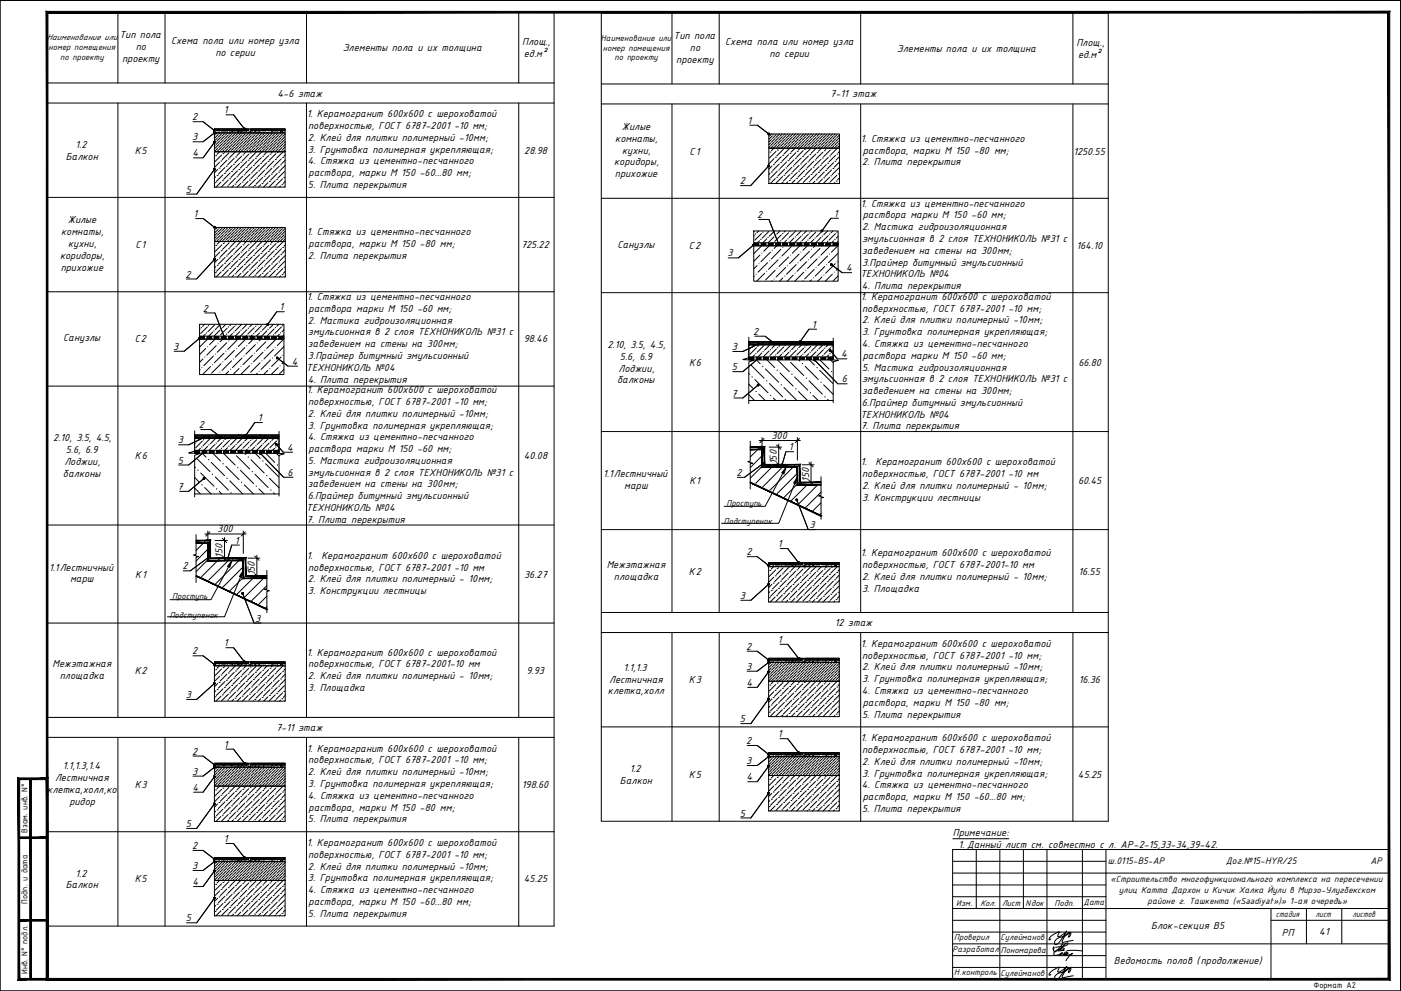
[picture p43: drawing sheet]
<svg xmlns="http://www.w3.org/2000/svg" width="594mm" height="420mm" viewBox="0 0 594 420" stroke-linecap="round" stroke-linejoin="round" font-family="sans-serif">
<defs><g id="words">
<g font-size="4.7">
<text x="50.6" y="16.3">Тип пола</text>
<text x="285.6" y="16.6">Тип пола</text>
<text x="57.6" y="21.3">по</text>
<text x="72.5" y="18.8">Схема пола или номер узла</text>
<text x="91.3" y="23.7">по серии</text>
<text x="145.3" y="21.5">Элементы пола и их толщина</text>
<text x="221.4" y="19.2">Площ.,</text>
<text x="292.6" y="21.6">по</text>
<text x="307.5" y="19.1">Схема пола или номер узла</text>
<text x="380.3" y="21.8">Элементы пола и их толщина</text>
<text x="456.4" y="19.6">Площ.,</text>
<text x="51.8" y="26.2">проекту</text>
<text x="222.1" y="24.2">ед.м²</text>
<text x="286.8" y="26.6">проекту</text>
<text x="326.3" y="24.1">по серии</text>
<text x="457.1" y="24.6">ед.м²</text>
<text x="117.6" y="40.9">4-6 этаж</text>
<text x="352.1" y="41.3">7-11 этаж</text>
<text x="81.5" y="51">2</text>
<text x="94.9" y="48.1">1</text>
<text x="130" y="49.7">1. Керамогранит 600x600 c шероховатой</text>
<text x="317" y="52.5">1</text>
<text x="81.4" y="59.5">3</text>
<text x="130.6" y="59.7">2. Клей для плитки полимерный -10мм;</text>
<text x="130.6" y="54.7">поверхностью, ГОСТ 6787-2001 -10 мм;</text>
<text x="263.7" y="55.1">Жилые</text>
<text x="32" y="62.7">1.2</text>
<text x="57.1" y="65.2">К5</text>
<text x="130.6" y="64.7">3. Грунтовка полимерная укрепляющая;</text>
<text x="222.3" y="65.2">28.98</text>
<text x="260.9" y="60.2">комнаты,</text>
<text x="263.8" y="65.2">кухни,</text>
<text x="292.4" y="65.6">С1</text>
<text x="365" y="60.2">1. Стяжка из цементно-песчанного</text>
<text x="365.8" y="65.2">раствора, марки М 150 -80 мм;</text>
<text x="455.2" y="65.6">1250.55</text>
<text x="27.9" y="67.7">Балкон</text>
<text x="81.6" y="66.3">4</text>
<text x="130.5" y="69.7">4. Стяжка из цементно-песчанного</text>
<text x="260.4" y="70.1">коридоры,</text>
<text x="365.6" y="70.1">2. Плита перекрытия</text>
<text x="130.9" y="74.7">раствора, марки М 150 -60...80 мм;</text>
<text x="260.7" y="75.1">прихожие</text>
<text x="78.8" y="81.7">5</text>
<text x="130.6" y="79.8">5. Плита перекрытия</text>
<text x="313.7" y="78.1">2</text>
<text x="365" y="87.6">1. Стяжка из цементно-песчанного</text>
<text x="28.7" y="94.7">Жилые</text>
<text x="82" y="92.1">1</text>
<text x="321.1" y="92.5">2</text>
<text x="353.6" y="91.9">1</text>
<text x="365.8" y="92.6">раствора марки М 150 -60 мм;</text>
<text x="25.9" y="99.7">комнаты,</text>
<text x="130" y="99.7">1. Стяжка из цементно-песчанного</text>
<text x="365.6" y="97.6">2. Мастика гидроизоляционная</text>
<text x="28.9" y="104.7">кухни,</text>
<text x="57.4" y="105.2">С1</text>
<text x="130.9" y="104.7">раствора, марки М 150 -80 мм;</text>
<text x="220.9" y="105.2">725.22</text>
<text x="261.8" y="105.1">Санузлы</text>
<text x="292.1" y="105.6">С2</text>
<text x="365.5" y="107.7">заведением на стены на 300мм;</text>
<text x="365.6" y="102.6">эмульсионная в 2 слоя ТЕХНОНИКОЛЬ №31 с</text>
<text x="456.5" y="105.6">164.10</text>
<text x="25.4" y="109.7">коридоры,</text>
<text x="130.6" y="109.7">2. Плита перекрытия</text>
<text x="308.4" y="108.7">3</text>
<text x="365.6" y="112.6">3.Праймер битумный эмульсионный</text>
<text x="25.7" y="114.7">прихожие</text>
<text x="78.7" y="117.7">2</text>
<text x="358.8" y="115">4</text>
<text x="364.9" y="117.6">ТЕХНОНИКОЛЬ №04</text>
<text x="365.5" y="122.6">4. Плита перекрытия</text>
<text x="118.6" y="131.6">1</text>
<text x="130" y="127.3">1. Стяжка из цементно-песчанного</text>
<text x="365" y="127.1">1. Керамогранит 600x600 c шероховатой</text>
<text x="86.1" y="132.1">2</text>
<text x="130.6" y="137.2">2. Мастика гидроизоляционная</text>
<text x="130.9" y="132.2">раствора марки М 150 -60 мм;</text>
<text x="365.6" y="132.1">поверхностью, ГОСТ 6787-2001 -10 мм;</text>
<text x="365.6" y="137.1">2. Клей для плитки полимерный -10мм;</text>
<text x="130.6" y="142.2">эмульсионная в 2 слоя ТЕХНОНИКОЛЬ №31 с</text>
<text x="319.4" y="141.9">2</text>
<text x="344.3" y="139">1</text>
<text x="365.6" y="142.1">3. Грунтовка полимерная укрепляющая;</text>
<text x="26.8" y="144.7">Санузлы</text>
<text x="57.2" y="145.2">С2</text>
<text x="73.4" y="148.3">3</text>
<text x="130.6" y="147.2">заведением на стены на 300мм;</text>
<text x="222.1" y="145.2">98.46</text>
<text x="257.6" y="147.5">2.10, 3.5, 4.5,</text>
<text x="310.3" y="148.4">3</text>
<text x="365.5" y="147.1">4. Стяжка из цементно-песчанного</text>
<text x="123.8" y="154.6">4</text>
<text x="130.6" y="152.2">3.Праймер битумный эмульсионный</text>
<text x="262.9" y="152.5">5.6, 6.9</text>
<text x="292.2" y="155">К6</text>
<text x="356.7" y="151.6">4</text>
<text x="365.8" y="152.1">раствора марки М 150 -60 мм;</text>
<text x="457.3" y="155">66.80</text>
<text x="129.9" y="157.2">ТЕХНОНИКОЛЬ №04</text>
<text x="262.3" y="157.5">Лоджии,</text>
<text x="310.4" y="157">5</text>
<text x="365.6" y="157.1">5. Мастика гидроизоляционная</text>
<text x="130" y="166.7">1. Керамогранит 600x600 c шероховатой</text>
<text x="130.5" y="162.2">4. Плита перекрытия</text>
<text x="261.7" y="162.5">балконы</text>
<text x="356.9" y="162.1">6</text>
<text x="365.5" y="167.1">заведением на стены на 300мм;</text>
<text x="365.6" y="162.1">эмульсионная в 2 слоя ТЕХНОНИКОЛЬ №31 с</text>
<text x="130.6" y="171.7">поверхностью, ГОСТ 6787-2001 -10 мм;</text>
<text x="310.2" y="168.1">7</text>
<text x="365.5" y="172.1">6.Праймер битумный эмульсионный</text>
<text x="109.3" y="178.6">1</text>
<text x="130.6" y="176.7">2. Клей для плитки полимерный -10мм;</text>
<text x="364.9" y="177.1">ТЕХНОНИКОЛЬ №04</text>
<text x="84.4" y="181.5">2</text>
<text x="130.6" y="181.7">3. Грунтовка полимерная укрепляющая;</text>
<text x="327.1" y="186">300</text>
<text x="365" y="182.1">7. Плита перекрытия</text>
<text x="22.6" y="187.2">2.10, 3.5, 4.5,</text>
<text x="75.4" y="188">3</text>
<text x="121.8" y="191.1">4</text>
<text x="130.5" y="186.7">4. Стяжка из цементно-песчанного</text>
<text x="130.9" y="191.7">раствора марки М 150 -60 мм;</text>
<text x="334.5" y="190.9">1</text>
<text x="27.3" y="197.1">Лоджии,</text>
<text x="27.9" y="192.2">5.6, 6.9</text>
<text x="57.2" y="194.6">К6</text>
<text x="75.4" y="196.6">5</text>
<text x="130.6" y="196.7">5. Мастика гидроизоляционная</text>
<text x="222.1" y="194.6">40.08</text>
<text x="329.4" y="196.8" transform="rotate(-90 329.4 196.8)">150</text>
<text x="365" y="197.3">1.</text>
<text x="371.3" y="197.3">Керамогранит 600x600 c шероховатой</text>
<text x="26.7" y="202.1">балконы</text>
<text x="121.9" y="201.8">6</text>
<text x="130.6" y="201.7">эмульсионная в 2 слоя ТЕХНОНИКОЛЬ №31 с</text>
<text x="255.8" y="202.3">1.1Лестничный</text>
<text x="312.3" y="201.8">2</text>
<text x="365.6" y="202.3">поверхностью, ГОСТ 6787-2001 -10 мм</text>
<text x="75.2" y="207.7">7</text>
<text x="130.6" y="206.7">заведением на стены на 300мм;</text>
<text x="264.7" y="207.3">марш</text>
<text x="292.3" y="205.3">К1</text>
<text x="343.1" y="204.3" transform="rotate(-90 343.1 204.3)">150</text>
<text x="365.6" y="207.3">2. Клей для плитки полимерный - 10мм;</text>
<text x="457.1" y="205.3">60.45</text>
<text x="130.5" y="211.7">6.Праймер битумный эмульсионный</text>
<text x="365.6" y="212.3">3. Конструкции лестницы</text>
<text x="129.9" y="216.7">ТЕХНОНИКОЛЬ №04</text>
<text x="130" y="221.7">7. Плита перекрытия</text>
<text x="92.1" y="225.6">300</text>
<text x="343.2" y="223.9">3</text>
<text x="99.5" y="230.5">1</text>
<text x="329.9" y="232">1</text>
<text x="94.4" y="236.4" transform="rotate(-90 94.4 236.4)">150</text>
<text x="130" y="236.9">1.</text>
<text x="136.3" y="236.9">Керамогранит 600x600 c шероховатой</text>
<text x="316.5" y="235.4">2</text>
<text x="365" y="235.9">1. Керамогранит 600x600 c шероховатой</text>
<text x="20.8" y="241.9">1.1Лестничный</text>
<text x="57.3" y="244.9">К1</text>
<text x="77.3" y="241.4">2</text>
<text x="108.1" y="243.9" transform="rotate(-90 108.1 243.9)">150</text>
<text x="130.6" y="241.9">поверхностью, ГОСТ 6787-2001 -10 мм</text>
<text x="222.2" y="244.9">36.27</text>
<text x="257.3" y="240.9">Межэтажная</text>
<text x="260.3" y="245.9">площадка</text>
<text x="292.1" y="243.6">К2</text>
<text x="365.6" y="240.9">поверхностью, ГОСТ 6787-2001-10 мм</text>
<text x="365.6" y="245.9">2. Клей для плитки полимерный - 10мм;</text>
<text x="457.4" y="243.6">16.55</text>
<text x="29.7" y="246.9">марш</text>
<text x="130.6" y="246.9">2. Клей для плитки полимерный - 10мм;</text>
<text x="130.6" y="251.9">3. Конструкции лестницы</text>
<text x="365.6" y="250.9">3. Площадка</text>
<text x="313.7" y="253.9">3</text>
<text x="108.2" y="263.6">3</text>
<text x="354" y="265.4">12 этаж</text>
<text x="94.9" y="274">1</text>
<text x="316.4" y="275.5">2</text>
<text x="329.9" y="272.6">1</text>
<text x="365" y="274.2">1. Керамогранит 600x600 c шероховатой</text>
<text x="81.5" y="277.5">2</text>
<text x="130" y="277.9">1. Керамогранит 600x600 c шероховатой</text>
<text x="365.6" y="279.2">поверхностью, ГОСТ 6787-2001 -10 мм;</text>
<text x="22.3" y="282.9">Межэтажная</text>
<text x="25.4" y="287.9">площадка</text>
<text x="57.1" y="285.7">К2</text>
<text x="130.6" y="287.9">2. Клей для плитки полимерный - 10мм;</text>
<text x="130.6" y="282.9">поверхностью, ГОСТ 6787-2001-10 мм</text>
<text x="223.3" y="285.7">9.93</text>
<text x="264.5" y="284.4">1.1,1.3</text>
<text x="316.4" y="284">3</text>
<text x="365.6" y="284.2">2. Клей для плитки полимерный -10мм;</text>
<text x="130.6" y="292.9">3. Площадка</text>
<text x="258.4" y="289.4">Лестничная</text>
<text x="292.1" y="289.7">К3</text>
<text x="316.6" y="290.8">4</text>
<text x="365.6" y="289.2">3. Грунтовка полимерная укрепляющая;</text>
<text x="457.4" y="289.7">16.36</text>
<text x="78.8" y="296">3</text>
<text x="257.8" y="294.4">клетка,холл</text>
<text x="365.5" y="294.2">4. Стяжка из цементно-песчанного</text>
<text x="365.8" y="299.2">раствора, марки М 150 -80 мм;</text>
<text x="365.6" y="304.2">5. Плита перекрытия</text>
<text x="117.1" y="309.9">7-11 этаж</text>
<text x="313.8" y="306.2">5</text>
<text x="94.9" y="317">1</text>
<text x="316.4" y="315.5">2</text>
<text x="329.9" y="312.5">1</text>
<text x="365" y="314.2">1. Керамогранит 600x600 c шероховатой</text>
<text x="81.5" y="320">2</text>
<text x="130" y="318.7">1. Керамогранит 600x600 c шероховатой</text>
<text x="130.6" y="323.7">поверхностью, ГОСТ 6787-2001 -10 мм;</text>
<text x="316.4" y="324">3</text>
<text x="365.6" y="319.2">поверхностью, ГОСТ 6787-2001 -10 мм;</text>
<text x="26.7" y="326.2">1.1,1.3,1.4</text>
<text x="81.4" y="328.5">3</text>
<text x="130.6" y="328.7">2. Клей для плитки полимерный -10мм;</text>
<text x="267" y="327.2">1.2</text>
<text x="292.1" y="329.7">К5</text>
<text x="365.6" y="324.2">2. Клей для плитки полимерный -10мм;</text>
<text x="365.6" y="329.2">3. Грунтовка полимерная укрепляющая;</text>
<text x="457.1" y="329.7">45.25</text>
<text x="23.4" y="331.2">Лестничная</text>
<text x="57.1" y="334.1">К3</text>
<text x="81.6" y="335.3">4</text>
<text x="130.6" y="333.7">3. Грунтовка полимерная укрепляющая;</text>
<text x="221.3" y="334.1">198.60</text>
<text x="262.8" y="332.2">Балкон</text>
<text x="316.6" y="330.8">4</text>
<text x="365.5" y="334.2">4. Стяжка из цементно-песчанного</text>
<text x="20.1" y="336.2">клетка,холл,ко</text>
<text x="29.4" y="341.2">ридор</text>
<text x="130.5" y="338.7">4. Стяжка из цементно-песчанного</text>
<text x="365.8" y="339.2">раствора, марки М 150 -60...80 мм;</text>
<text x="130.9" y="343.7">раствора, марки М 150 -80 мм;</text>
<text x="313.8" y="346.2">5</text>
<text x="365.6" y="344.2">5. Плита перекрытия</text>
<text x="78.8" y="350.6">5</text>
<text x="130.6" y="348.7">5. Плита перекрытия</text>
<text x="81.5" y="360">2</text>
<text x="94.9" y="357">1</text>
<text x="130" y="358.7">1. Керамогранит 600x600 c шероховатой</text>
<text x="404" y="354.4">Примечание:</text>
<text x="406.4" y="359.4">1. Данный лист см. совместно с л. АР-2-15,33-34,39-42.</text>
<text x="130.6" y="363.7">поверхностью, ГОСТ 6787-2001 -10 мм;</text>
<text x="32" y="371.6">1.2</text>
<text x="81.4" y="368.5">3</text>
<text x="130.6" y="368.7">2. Клей для плитки полимерный -10мм;</text>
<text x="27.9" y="376.6">Балкон</text>
<text x="57.1" y="374.1">К5</text>
<text x="81.6" y="375.3">4</text>
<text x="130.6" y="373.7">3. Грунтовка полимерная укрепляющая;</text>
<text x="222.1" y="374.1">45.25</text>
<text x="130.5" y="378.7">4. Стяжка из цементно-песчанного</text>
<text x="130.9" y="383.7">раствора, марки М 150 -60...80 мм;</text>
<text x="130.6" y="388.7">5. Плита перекрытия</text>
<text x="78.8" y="390.7">5</text>
<text x="488.1" y="394">Блок-секция B5</text>
<text x="543.6" y="396.7">РП</text>
<text x="559.4" y="396.5">41</text>
<text x="472.3" y="408.9">Ведомость полов (продолжение)</text>
</g>
<g font-size="4.3">
<text x="469.7" y="366.4">ш.0115-B5-АР</text>
<text x="519.8" y="366.4">Дог.№15-HYR/25</text>
<text x="581.1" y="366.4">АР</text>
</g>
<g font-size="4">
<text x="470.9" y="373.9">«Строительство многофункционального комплекса на пересечении</text>
<text x="474.4" y="378.7">улиц Катта Дархон и Кичик Халка Йули в Мирзо-Улугбекском</text>
<text x="486.6" y="383.3">районе г. Ташкента («Saadiyat»)» 1-ая очередь»</text>
<text x="541.1" y="388.7">стадия</text>
<text x="557.9" y="388.8">лист</text>
<text x="573.5" y="388.9">листов</text>
</g>
<g font-size="3.9">
<text x="19.9" y="16.9">Наименование или</text>
<text x="254.8" y="17.3">Наименование или</text>
<text x="20.6" y="21.1">номер помещения</text>
<text x="255.6" y="21.5">номер помещения</text>
<text x="25.6" y="25.2">по проекту</text>
<text x="260.6" y="25.6">по проекту</text>
<text x="308.1" y="214.5">Проступь</text>
<text x="307" y="222.2">Подступенок</text>
<text x="73.1" y="254.1">Проступь</text>
<text x="72" y="261.9">Подступенок</text>
<text x="11.7" y="353.1" transform="rotate(-90 11.7 353.1)">Взам. инв. N°</text>
<text x="11.7" y="383.1" transform="rotate(-90 11.7 383.1)">Подп. и дата</text>
<text x="405.5" y="383.9">Изм.</text>
<text x="415.6" y="383.9">Кол.</text>
<text x="424.9" y="383.9">Лист</text>
<text x="434.8" y="383.9">Nдок</text>
<text x="447.2" y="383.9">Подп.</text>
<text x="459.5" y="383.8">Дата</text>
<text x="404.6" y="398.6">Проверил</text>
<text x="424.3" y="398.7">Сулейманов</text>
<text x="403.9" y="403.6">Разработал</text>
<text x="424.4" y="403.9">Пономарева</text>
<text x="11.7" y="412.9" transform="rotate(-90 11.7 412.9)">Инв. N° подл.</text>
<text x="404.6" y="413.6">Н.контроль</text>
<text x="424.3" y="413.7">Сулейманов</text>
<text x="557" y="418.7">Формат А2</text>
</g>
</g></defs>
<path d="M0 .2h593.9v420h-593.9z" fill="none" stroke="#000" stroke-width=".42"/>
<g fill="#000" stroke="#000" stroke-width=".42">
<path d="M0 .1v.3zM593.8 420.1l.2 .1z"/>
<path d="M8 355.5h12v-.7zM8 354.8h12l-12 .7z"/>
<path d="M8 390.5h12v-.7zM8 389.8h12l-12 .7z"/>
<path d="M8.3 414.8l-.7 .7 12-.7zM7.6 415.5l12-.7 .7 .7zM19.6 330.5v84.3l.7 .7zM20.3 329.8v85.7l-.7-85zM8.3 330.5h11.3l.7-.7zM7.6 329.8h12.7l-12 .7zM7.6 329.8l.7 85v-84.3zM7.6 329.8l.7 85-.7 .7z"/>
<path d="M12.6 330.2v85h.7zM12.6 330.2h.7v85z"/>
<path d="M20.3 414.8l-.7 .7 569-.7zM19.6 415.5l569-.7 .7 .7zM588.6 5.5v409.3l.7 .7zM588.6 5.5l.7-.7v410.7zM20.3 5.5h568.3l.7-.7zM19.6 4.8h569.7l-569 .7zM19.6 4.8l.7 410v-409.3zM19.6 4.8l.7 410-.7 .7z"/>
</g>
<circle cx="593.9" cy=".2" r=".19" fill="#000"/>
<g fill="none" stroke="#000" stroke-width=".42">
<path d="M90.9 55.3h.1M90.9 54.8l.6 .5M91.3 54.7l.7 .6M91.8 54.7l.7 .6M92.4 54.7l.7 .6M92.9 54.7l.7 .6M93.5 54.7l.6 .6M94 54.7l.7 .6M94.5 54.7l.7 .6M95.1 54.7l.7 .6M95.6 54.7l.7 .6M96.1 54.7l.8 .6"/>
<path d="M96.7 54.7l.7 .6M97.2 54.7l.7 .6M97.7 54.7l.8 .6M98.3 54.7l.7 .6M98.8 54.7l.7 .6M99.4 54.7l.7 .6M99.9 54.7l.7 .6M100.5 54.7l.7 .6M101 54.7l.7 .6M101.6 54.7l.6 .6M102.1 54.7l.7 .6M102.6 54.7l.7 .6"/>
<path d="M103.2 54.7l.6 .6M103.7 54.7l.7 .6M104.2 54.7l.7 .6M104.8 54.7l.6 .6M105.3 54.7h.1M106.4 54.8l.5 .5M106.8 54.7l.7 .6M107.3 54.7l.7 .6M107.8 54.7l.7 .6M108.4 54.7l.7 .6M108.9 54.7l.7 .6M109.5 54.7l.7 .6"/>
<path d="M110 54.7l.7 .6M110.5 54.7l.8 .6M111.1 54.7l.7 .6M111.6 54.7l.7 .6M112.1 54.7l.8 .6M112.7 54.7l.7 .6M113.2 54.7l.7 .6M113.7 54.7l.8 .6M114.3 54.7l.7 .6M114.9 54.7l.6 .6M115.4 54.7l.7 .6M115.9 54.7l.7 .6"/>
<path d="M116.5 54.7l.7 .6M117 54.7l.7 .6M117.6 54.7l.6 .6M118.1 54.7l.7 .6M118.6 54.7l.7 .6M119.2 54.7l.6 .6M119.7 54.7l.7 .6M120.2 54.7l.7 .6M120.8 54.7l.1 .1M91.2 77.5h.1M91.4 66h.1M91.4 75l-.5 .5"/>
<path d="M92 74.4h.1M92.3 71.9l-1.4 1.3M92.9 71.3h.1M93.1 64.3l-1.1 1.1M93.1 68.8l-2.2 2.2M93.7 68.2h.1M93.7 77.2l-2.1 2.1M94 65.7l-2.8 2.8M94.3 76.6h.1M94.5 65.2h.1M94.5 74.1l-2.8 2.8M95.1 73.5h.1"/>
<path d="M95.3 64.3l-.2 .3M95.4 71l-2.8 2.8M95.9 70.5h.1M96.2 67.9l-2.8 2.8M96.5 78.9h.1M96.8 67.4h.1M96.8 76.4l-2.8 2.8M97.1 64.9l-2.8 2.7M97.4 75.8h.1M97.6 73.3l-2.8 2.8M98.2 72.7h.1M98.5 70.2l-2.8 2.8"/>
<path d="M99 69.6h.1M99 78.6l-.7 .7M99.3 67.1l-2.8 2.8M99.6 78.1h.1M99.8 64.3l-2.4 2.5M99.9 66.5h.1M99.9 75.5l-2.8 2.8M100.5 75h.1M100.7 72.4l-2.8 2.8M101.3 71.9h.1M101.6 69.3l-2.8 2.8M102.1 64.3l-1.6 1.7"/>
<path d="M102.1 68.8h.1M102.1 77.8l-1.6 1.5M102.4 66.3l-2.8 2.7M102.7 77.2h.1M103 65.7h.1M103 74.7l-2.8 2.8M103.5 74.1h.1M103.8 71.6l-2.8 2.8M104.3 64.3l-.8 .9M104.4 71h.1M104.6 68.5l-2.7 2.8M105.2 67.9h.1"/>
<path d="M105.2 76.9l-2.4 2.4M105.5 65.4l-2.8 2.8M105.7 76.4h.1M106 64.9h.1M106 73.8l-2.7 2.8M106.6 73.3h.1M106.9 70.7l-2.8 2.8M107.4 70.2h.1M107.4 79.2l-.1 .1M107.7 67.6l-2.8 2.9M108 78.6h.1M108.3 67.1h.1"/>
<path d="M108.3 76.1l-2.8 2.8M108.6 64.6l-2.9 2.8M108.8 75.5h.1M109.1 73l-2.8 2.8M109.7 72.4h.1M110 69.9l-2.8 2.8M110.5 69.3h.1M110.5 78.3l-1 1M110.8 66.8l-2.8 2.8M111 64.3l-2.2 2.2M111.1 77.8h.1M111.4 66.3h.1"/>
<path d="M111.4 75.2l-2.8 2.9M111.9 74.7h.1M112.2 72.1l-2.8 2.9M112.8 71.6h.1M113.1 69l-2.8 2.9M113.3 64.3l-1.4 1.4M113.6 68.5h.1M113.6 77.5l-1.8 1.8M113.9 66l-2.8 2.8M114.2 76.9h.1M114.5 65.4h.1M114.5 74.4l-2.8 2.8"/>
<path d="M115 73.8h.1M115.3 71.3l-2.8 2.8M115.5 64.3l-.5 .6M115.9 70.7h.1M116.2 68.2l-2.9 2.8M116.4 79.2h.1M116.7 67.6h.1M116.7 76.6l-2.7 2.7M117 65.2l-2.8 2.7M117.3 76.1h.1M117.6 64.6h.1M117.6 73.5l-2.8 2.9"/>
<path d="M118.1 73h.1M118.4 70.5l-2.8 2.8M119 69.9h.1M119 78.9l-.5 .4M119.3 67.4l-2.9 2.8M119.5 78.3h.1M119.8 66.8h.1M119.8 75.8l-2.8 2.8M120.1 64.3l-2.8 2.8M120.4 75.2h.1M120.6 72.7l-2.8 2.8M120.9 65.7l-.5 .6"/>
<path d="M120.9 67.9l-1.4 1.4M120.9 70.2l-2.2 2.2M120.9 76.9l-.8 .9M120.9 79.2l-.2 .1M326.3 75.9h.1M326.5 64.5h.1M326.5 73.4l-.5 .6M327.1 72.9h.1M327.4 70.4l-1.4 1.3M327.9 69.8h.1M328.2 62.8l-1.1 1.1M328.2 67.3l-2.2 2.2"/>
<path d="M328.8 66.7h.1M328.8 75.7l-2.2 2.1M329.1 64.2l-2.8 2.8M329.4 75.1h.1M329.6 63.6h.1M329.6 72.6l-2.8 2.8M330.2 72.1h.1M330.4 62.8l-.2 .3M330.5 69.5l-2.8 2.8M331 69h.1M331.3 66.4l-2.8 2.8M331.6 77.4h.1"/>
<path d="M331.9 65.9h.1M331.9 74.8l-2.8 2.8M332.1 63.3l-2.7 2.8M332.4 74.3h.1M332.7 71.8l-2.8 2.7M333.2 71.2h.1M333.5 68.7l-2.7 2.8M334.1 68.1h.1M334.1 77.1l-.7 .7M334.4 65.6l-2.8 2.8M334.7 76.5h.1M334.9 62.8l-2.5 2.5"/>
<path d="M334.9 65h.1M334.9 74l-2.8 2.8M335.5 73.4h.1M335.8 70.9l-2.8 2.8M336.3 70.4h.1M336.6 67.8l-2.8 2.9M337.1 62.8l-1.6 1.7M337.2 67.3h.1M337.2 76.2l-1.6 1.6M337.5 64.7l-2.8 2.9M337.7 75.7h.1M338 64.2h.1"/>
<path d="M338 73.2l-2.8 2.7M338.6 72.6h.1M338.9 70.1l-2.8 2.8M339.4 62.8l-.8 .8M339.4 69.5h.1M339.7 67l-2.8 2.8M340.3 66.4h.1M340.3 75.4l-2.4 2.4M340.6 63.9l-2.9 2.8M340.8 74.8h.1M341.1 63.3h.1M341.1 72.3l-2.8 2.8"/>
<path d="M341.7 71.8h.1M342 69.2l-2.8 2.9M342.5 68.7h.1M342.5 77.6l-.2 .2M342.8 66.1l-2.8 2.9M343.1 77.1h.1M343.4 65.6h.1M343.4 74.5l-2.8 2.9M343.7 63.1l-2.9 2.8M343.9 74h.1M344.2 71.5l-2.8 2.8M344.8 70.9h.1"/>
<path d="M345.1 68.4l-2.8 2.8M345.6 67.8h.1M345.6 76.8l-1 1M345.9 65.3l-2.8 2.8M346.1 62.8l-2.2 2.2M346.2 76.2h.1M346.5 64.7h.1M346.5 73.7l-2.8 2.8M347 73.2h.1M347.3 70.7l-2.8 2.7M347.9 70.1h.1M348.1 67.6l-2.8 2.8"/>
<path d="M348.4 62.8l-1.4 1.4M348.7 67h.1M348.7 75.9l-1.9 1.9M349 64.5l-2.8 2.8M349.2 75.4h.1M349.5 63.9h.1M349.5 72.9l-2.7 2.8M350.1 72.3h.1M350.4 69.8l-2.8 2.8M350.6 62.8l-.5 .5M350.9 69.2h.1M351.2 66.7l-2.8 2.8"/>
<path d="M351.5 77.6h.1M351.8 66.1h.1M351.8 75.1l-2.7 2.7M352.1 63.6l-2.9 2.8M352.3 74.5h.1M352.6 63.1h.1M352.6 72.1l-2.8 2.7M353.2 71.5h.1M353.5 69l-2.9 2.8M354 68.4h.1M354 77.4l-.4 .4M354.3 65.9l-2.8 2.8"/>
<path d="M354.6 76.8h.1M354.9 65.3h.1M354.9 74.3l-2.8 2.8M355.1 62.8l-2.8 2.8M355.4 73.7h.1M355.7 71.2l-2.8 2.8M356 64.2l-.6 .5M356 66.4l-1.4 1.4M356 68.7l-2.3 2.2M356 75.4l-.9 .8M356 77.6l-.2 .2M91.3 115.6h.1"/>
<path d="M91.5 104.1h.1M91.5 113l-.5 .6M92.1 112.5h.1M92.4 109.9l-1.4 1.4M93 109.4h.1M93.2 102.4l-1.1 1.1M93.2 106.8l-2.2 2.3M93.8 106.3h.1M93.8 115.3l-2.1 2.1M94.1 103.8l-2.8 2.8M94.4 114.7h.1M94.6 103.2h.1"/>
<path d="M94.6 112.2l-2.8 2.8M95.2 111.6h.1M95.4 102.4l-.2 .3M95.5 109.1l-2.8 2.8M96 108.5h.1M96.3 106l-2.8 2.8M96.6 117h.1M96.9 105.5h.1M96.9 114.4l-2.8 2.9M97.2 103l-2.8 2.7M97.5 113.9h.1M97.7 111.4l-2.8 2.8"/>
<path d="M98.3 110.8h.1M98.6 108.3l-2.8 2.8M99.1 107.7h.1M99.1 116.7l-.7 .7M99.4 105.2l-2.8 2.8M99.7 116.1h.1M99.9 102.4l-2.4 2.5M99.9 104.6h.1M99.9 113.6l-2.7 2.8M100.5 113h.1M100.8 110.5l-2.8 2.8M101.3 109.9h.1"/>
<path d="M101.6 107.4l-2.8 2.8M102.2 102.4l-1.7 1.7M102.2 106.8h.1M102.2 115.9l-1.6 1.5M102.5 104.4l-2.8 2.7M102.8 115.3h.1M103 103.8h.1M103 112.8l-2.8 2.8M103.6 112.2h.1M103.9 109.7l-2.8 2.8M104.4 102.4l-.8 .8M104.4 109.1h.1"/>
<path d="M104.7 106.6l-2.8 2.8M105.3 106h.1M105.3 115l-2.4 2.4M105.6 103.5l-2.8 2.8M105.8 114.4h.1M106.1 103h.1M106.1 111.9l-2.8 2.8M106.7 111.4h.1M107 108.8l-2.8 2.8M107.5 108.3h.1M107.5 117.3l-.1 .1M107.8 105.7l-2.8 2.8"/>
<path d="M108.1 116.7h.1M108.4 105.2h.1M108.4 114.2l-2.8 2.8M108.7 102.7l-2.9 2.8M108.9 113.6h.1M109.2 111.1l-2.8 2.8M109.8 110.5h.1M110.1 108l-2.8 2.8M110.6 107.4h.1M110.6 116.4l-1 1M110.9 104.9l-2.8 2.8M111.1 102.4l-2.2 2.2"/>
<path d="M111.2 115.9h.1M111.5 104.4h.1M111.5 113.3l-2.8 2.8M112 112.8h.1M112.3 110.2l-2.8 2.8M112.9 109.7h.1M113.2 107.1l-2.8 2.8M113.4 102.4l-1.4 1.4M113.7 106.6h.1M113.7 115.6l-1.9 1.8M114 104.1l-2.8 2.7M114.3 115h.1"/>
<path d="M114.6 103.5h.1M114.6 112.5l-2.8 2.8M115.1 111.9h.1M115.4 109.4l-2.8 2.8M115.7 102.4l-.6 .6M116 108.8h.1M116.2 106.3l-2.8 2.8M116.5 117.3h.1M116.8 105.7h.1M116.8 114.7l-2.7 2.7M117.1 103.2l-2.8 2.8M117.3 114.2h.1"/>
<path d="M117.6 102.7h.1M117.6 111.6l-2.7 2.8M118.2 111.1h.1M118.5 108.5l-2.8 2.9M119 108h.1M119 117l-.4 .4M119.3 105.5l-2.8 2.8M119.6 116.4h.1M119.9 104.9h.1M119.9 113.9l-2.8 2.8M120.1 102.4l-2.8 2.8M120.4 113.3h.1"/>
<path d="M120.7 110.8l-2.8 2.8M121 103.8l-.6 .6M121 106l-1.4 1.4M121 108.3l-2.3 2.2M121 115l-.8 .9M121 117.3l-.2 .1M317.5 145.4h.1M317.5 144.8l.6 .6M317.6 145.6h.1M318 144.8l.6 .6M318.1 145.4h.1M318.6 144.8l.6 .6"/>
<path d="M319.1 144.8l.6 .6M319.3 145.9h.1M319.6 144.8l.6 .6M320.2 144.8l.6 .6M320.7 144.8l.6 .6M321.2 144.8l.6 .6M321.8 144.8l.6 .6M322 145.5h.1M322.3 144.8l.6 .6M322.8 144.8l.7 .6M322.9 145.4h.1M323.4 145.6h.1"/>
<path d="M323.4 144.8l.6 .6M323.5 145.8h.1M323.7 145.9v.1M323.9 144.8l.6 .6M323.9 145.9v.1M324.5 144.8l.6 .6M325 144.8l.6 .6M325.5 144.8l.6 .6M326 145.8h.1M326.1 144.8l.4 .4M326.8 145.4h-.2M326.8 144.9l.4 .5"/>
<path d="M326.8 145.5h-.2M326.9 145.7v.3zM327.2 144.8l.5 .6M327.7 144.8l.6 .6M327.7 145.4h.1M328.3 144.8l.5 .6M328.8 144.8l.6 .6M328.9 145.7h.1M329.3 144.8l.6 .6M329.9 144.8l.6 .6M330.2 145.8h.1M330.4 144.8l.6 .6"/>
<path d="M330.9 144.8l.7 .6M331.5 144.8l.6 .6M332 144.8l.6 .6M332.6 145.4h.1M332.6 144.8l.6 .6M333.1 144.8l.6 .6M333.1 146l-.2-.2 .4-.1-.1 .3M333.4 145.5h.1M333.6 144.8l.6 .6M333.9 145.4h.2M334.2 144.8l.6 .6M334.7 144.8l.6 .6"/>
<path d="M335.2 144.8l.6 .5M335.7 145.9h.1M335.8 144.8h.1M336.1 145.1l.3 .3M336.3 144.8l.6 .6M336.8 144.8l.7 .6M337.4 145.4h.1M337.4 144.8l.6 .6M337.4 145.4h.2M337.5 145.4h.1M337.9 144.8l.6 .6M338.5 145.5h.1"/>
<path d="M338.5 144.8l.6 .6M338.8 145.5h.1M339 144.8l.6 .6M339.3 145.7h.1M339.6 144.8l.5 .6M340 145.5h.1M340.1 144.8l.6 .6M340.6 144.8l.6 .6M340.9 145.5h-.2h.2M341.2 144.8l.6 .6M341.3 145.5h.1M341.7 144.8l.6 .6"/>
<path d="M341.8 145.7h.1M342.2 145.4h.1M342.3 144.8l.6 .6M342.6 145.6h.1M342.8 144.8l.6 .6M343.3 144.8l.6 .6M343.7 145.8l.2 .2M343.7 145.8l.1 .2M343.8 145.6h.1M343.9 144.8l.6 .6M344.4 144.8l.6 .6M344.9 144.8l.2 .1"/>
<path d="M345.1 145.7h.1M345.2 145.9h.1M345.3 145.8h.1M345.4 145.1l.3 .3M345.6 144.8l.6 .6M346.2 144.8l.6 .6M346.3 145.7h.1M346.7 144.8l.6 .6M347 145.5h.1M347.3 144.8l.6 .6M347.8 144.8l.6 .6M348.3 144.8l.6 .6"/>
<path d="M348.9 144.8l.6 .6M349.4 144.8l.6 .6M349.9 144.8l.6 .6M350.5 144.8l.6 .6M351 144.8l.6 .6M351.5 144.8l.7 .6M352.1 144.8l.6 .6M352.6 144.8l.6 .6M353.2 144.8l.1 .1M82.5 185h.1M82.5 184.4l.6 .6M82.6 185.2h.1"/>
<path d="M83 184.4l.6 .6M83.1 185h.1M83.6 184.4l.6 .6M84.1 184.4l.6 .6M84.3 185.5h.1M84.6 184.4l.6 .6M85.2 184.4l.6 .6M85.7 184.4l.6 .6M86.2 184.4l.7 .6M86.8 184.4l.6 .6M87 185.1h.1M87.3 184.4l.6 .6"/>
<path d="M87.9 184.4l.6 .6M88 185h.1M88.4 185.2h.1M88.4 184.4l.6 .6M88.5 185.4h.1M88.7 185.5h.1M88.9 184.4l.6 .6M88.9 185.5h.1M89.5 184.4l.6 .6M90 184.4l.6 .6M90.6 184.4l.5 .6M91 185.4h.1"/>
<path d="M91.1 184.4l.4 .4M91.8 184.6l.4 .4M91.8 185v.2l-.2-.2M91.8 185.1h-.2M91.9 185.3v.2zM92.2 184.4l.6 .6M92.7 184.4l.6 .6M92.8 185h.1M93.3 184.4l.6 .6M93.8 184.4l.6 .6M93.9 185.3h.1M94.3 184.4l.6 .6"/>
<path d="M94.9 184.4l.6 .6M95.2 185.4h.1M95.4 184.4l.6 .6M95.9 184.4l.7 .6M96.5 184.4l.6 .6M97 184.4l.6 .6M97.6 184.4l.6 .6M97.6 185h.1M97.9 185.3l.3 .2 .1-.2-.4 .1M98.1 184.4l.6 .6M98.4 185.1h.1M98.6 184.4l.6 .6"/>
<path d="M99 185h.1M99.2 184.4l.6 .6M99.7 184.4l.6 .6M100.2 184.4l.6 .6M100.8 185.5h.1M100.8 184.4h.1M101.1 184.7l.3 .3M101.3 184.4l.6 .6M101.9 184.4l.6 .6M102.4 185h.1M102.4 184.4l.6 .6M102.4 185l.2 .1"/>
<path d="M102.5 185h.1M102.6 185l-.1 .2M103 184.4l.5 .6M103.5 185.2h.1M103.5 184.4l.6 .6M103.8 185h.1M104 184.4l.6 .6M104.3 185.3h.1M104.6 184.4l.6 .6M105 185.1h.1M105.1 184.4l.6 .6M105.7 184.4l.6 .6"/>
<path d="M105.9 185v.3l-.2-.2M105.9 185.2h-.2M106.2 184.4l.6 .6M106.3 185.1h.1M106.7 184.4l.6 .6M106.8 185.3h.1M107.2 185h.1M107.3 184.4l.6 .6M107.6 185.2h.1M107.8 184.4l.6 .6M108.3 184.4l.6 .6M108.7 185.4l.2 .1"/>
<path d="M108.8 185.4v.1M108.8 185.2h.1M108.9 184.4l.6 .6M109.4 184.4l.6 .6M109.9 184.4l.3 .1M110.1 185.3h.1M110.2 185.5h.1M110.3 185.3h.1M110.4 184.7l.3 .3M110.6 184.4l.7 .6M111.2 184.4l.6 .6M111.4 185.3h.1"/>
<path d="M111.7 184.4l.6 .6M112.1 185h.1M112.3 184.4l.6 .6M112.8 184.4l.6 .6M113.3 184.4l.6 .6M113.9 184.4l.6 .6M114.4 184.4l.6 .6M114.9 184.4l.6 .6M115.5 184.4l.6 .6M116 184.4l.6 .6M116.5 184.4l.7 .6M117.1 184.4l.6 .6"/>
<path d="M117.6 184.4l.6 .6M118.2 184.4l.1 .1M322.8 189.1l-4.7 4.7M323.1 193.3l-5 4.9M323.6 197.3l-5.5 5.4M328 197.3l-7.5 7.6M332.5 197.3l-9 9.1M337.1 197.3l-10.7 10.6M338.1 200.7l-8.7 8.7M338.1 205.2l-5.7 5.7M342.3 205.6l-6.9 6.8M346.8 205.6l-8.4 8.3"/>
<path d="M348.1 208.7l-6.7 6.7M348.1 213.1l-3.7 3.8M348.1 217.6l-.7 .8M87.8 228.6l-4.7 4.8M88.1 232.8l-5 5.1M88.6 236.9l-5.5 5.5M93.1 236.9l-7.6 7.6M97.6 236.9l-9.1 9.1M102.1 236.9l-10.7 10.6M325.9 239.2h.1M325.9 238.7l.6 .5M326.3 238.5l.7 .7"/>
<path d="M326.9 238.5l.6 .7M327.4 238.5l.7 .7M327.9 238.5l.7 .7M328.5 238.5l.6 .7M329 238.5l.7 .7M329.5 238.5l.7 .7M330.1 238.5l.7 .7M330.6 238.5l.7 .7M331.1 238.5l.8 .7M331.7 238.5l.7 .7M332.2 238.5l.7 .7M332.8 238.5l.7 .7"/>
<path d="M333.3 238.5l.7 .7M333.8 238.5l.8 .7M334.4 238.5l.7 .7M334.9 238.5l.7 .7M335.4 238.5l.8 .7M336 238.5l.7 .7M336.5 238.5l.7 .7M337.1 238.5l.7 .7M337.6 238.5l.7 .7M338.2 238.5l.6 .7M338.7 238.5l.7 .7M339.2 238.5l.7 .7"/>
<path d="M339.8 238.5l.6 .7M340.3 238.5l.1 .1M341.4 238.7l.5 .5M341.8 238.5l.7 .7M342.3 238.5l.7 .7M342.9 238.5l.6 .7M343.4 238.5l.7 .7M343.9 238.5l.7 .7M344.5 238.5l.6 .7M345 238.5l.7 .7M345.5 238.5l.7 .7M346.1 238.5l.7 .7"/>
<path d="M346.6 238.5l.7 .7M347.1 238.5l.8 .7M347.7 238.5l.7 .7M348.2 238.5l.7 .7M348.8 238.5l.7 .7M349.3 238.5l.7 .7M349.8 238.5l.8 .7M350.4 238.5l.7 .7M350.9 238.5l.7 .7M351.5 238.5l.7 .7M352 238.5l.7 .7M352.6 238.5l.6 .7"/>
<path d="M353.1 238.5l.7 .7M353.6 238.5l.7 .7M354.2 238.5l.6 .7M354.7 238.5l.7 .7M355.2 238.5l.7 .7M355.8 238.5l.1 .2M103.2 240.3l-8.8 8.7M103.2 244.8l-5.7 5.7M107.3 245.2l-6.9 6.8M111.8 245.2l-8.4 8.3M113.2 248.3l-6.8 6.7M113.2 252.8l-3.8 3.7"/>
<path d="M113.2 257.3l-.8 .7M326.2 253.4h.1M326.4 241.9h.1M326.4 250.9l-.5 .5M327 250.3h.1M327.3 247.8l-1.4 1.4M327.9 247.2h.1M328.1 240.2l-1.1 1.1M328.1 244.7l-2.2 2.2M328.7 244.1h.1M328.7 253.1l-2.1 2.1M329 241.6l-2.8 2.8"/>
<path d="M329.3 252.6h.1M329.5 241h.1M329.5 250l-2.8 2.8M330.1 249.5h.1M330.3 240.2l-.2 .3M330.4 246.9l-2.8 2.8M331 246.4h.1M331.2 243.8l-2.8 2.8M331.5 254.8h.1M331.8 243.3h.1M331.8 252.3l-2.8 2.8M332.1 240.7l-2.8 2.9"/>
<path d="M332.4 251.7h.1M332.6 249.2l-2.8 2.8M333.2 248.6h.1M333.5 246.1l-2.8 2.8M334 245.5h.1M334 254.5l-.7 .7M334.3 243l-2.8 2.8M334.6 254h.1M334.8 240.2l-2.4 2.5M334.9 242.4h.1M334.9 251.4l-2.8 2.8M335.4 250.9h.1"/>
<path d="M335.7 248.3l-2.8 2.8M336.3 247.8h.1M336.5 245.2l-2.7 2.9M337.1 240.2l-1.7 1.7M337.1 244.7h.1M337.1 253.7l-1.6 1.5M337.4 242.1l-2.8 2.9M337.7 253.1h.1M337.9 241.6h.1M337.9 250.6l-2.7 2.8M338.5 250h.1M338.8 247.5l-2.8 2.8"/>
<path d="M339.3 240.2l-.8 .8M339.3 246.9h.1M339.6 244.4l-2.8 2.8M340.2 243.8h.1M340.2 252.8l-2.4 2.4M340.5 241.3l-2.8 2.8M340.8 252.3h.1M341 240.7h.1M341 249.7l-2.8 2.9M341.6 249.2h.1M341.9 246.6l-2.8 2.9M342.4 246.1h.1"/>
<path d="M342.4 255.1l-.1 .1M342.7 243.6l-2.8 2.8M343 254.5h.1M343.3 243h.1M343.3 252l-2.8 2.8M343.6 240.5l-2.8 2.8M343.8 251.4h.1M344.1 248.9l-2.8 2.8M344.7 248.3h.1M345 245.8l-2.8 2.8M345.5 245.2h.1M345.5 254.2l-1 1"/>
<path d="M345.8 242.7l-2.8 2.8M346.1 240.2l-2.3 2.2M346.1 253.7h.1M346.4 242.1h.1M346.4 251.1l-2.8 2.9M346.9 250.6h.1M347.2 248.1l-2.8 2.8M347.8 247.5h.1M348.1 245l-2.8 2.8M348.3 240.2l-1.4 1.4M348.6 244.4h.1M348.6 253.4l-1.8 1.8"/>
<path d="M348.9 241.9l-2.8 2.8M349.2 252.8h.1M349.5 241.3h.1M349.5 250.3l-2.8 2.8M350 249.7h.1M350.3 247.2l-2.8 2.8M350.6 240.2l-.6 .5M350.9 246.6h.1M351.2 244.1l-2.8 2.8M351.4 255.1h.1M351.7 243.6h.1M351.7 252.6l-2.7 2.6"/>
<path d="M352 241l-2.8 2.8M352.3 252h.1M352.6 240.5h.1M352.6 249.5l-2.8 2.8M353.1 248.9h.1M353.4 246.4l-2.8 2.8M353.9 245.8h.1M353.9 254.8l-.4 .4M354.2 243.3l-2.8 2.8M354.5 254.2h.1M354.8 242.7h.1M354.8 251.7l-2.8 2.8"/>
<path d="M355 240.2l-2.7 2.8M355.3 251.1h.1M355.6 248.6l-2.8 2.8M355.9 241.6l-.6 .5M355.9 243.8l-1.4 1.4M355.9 246.1l-2.2 2.2M355.9 252.8l-.8 .9M355.9 255.1l-.1 .1M325.9 279.8h.1M325.9 279.3l.5 .5M326.3 279.1l.7 .7M326.8 279.1l.7 .7"/>
<path d="M327.4 279.1l.7 .7M327.9 279.1l.7 .7M328.5 279.1l.6 .7M329 279.1l.7 .7M329.5 279.1l.7 .7M330.1 279.1l.7 .7M330.6 279.1l.7 .7M331.1 279.1l.8 .7M331.7 279.1l.7 .7M332.2 279.1l.7 .7M332.7 279.1l.8 .7M333.3 279.1l.7 .7"/>
<path d="M333.8 279.1l.7 .7M334.4 279.1l.7 .7M334.9 279.1l.7 .7M335.4 279.1l.8 .7M336 279.1l.7 .7M336.5 279.1l.7 .7M337.1 279.1l.7 .7M337.6 279.1l.7 .7M338.2 279.1l.6 .7M338.7 279.1l.7 .7M339.2 279.1l.7 .7M339.8 279.1l.6 .7"/>
<path d="M340.3 279.1l.1 .1M341.4 279.3l.5 .5M341.8 279.1l.6 .7M342.3 279.1l.7 .7M342.8 279.1l.7 .7M343.4 279.1l.7 .7M343.9 279.1l.7 .7M344.4 279.1l.7 .7M345 279.1l.7 .7M345.5 279.1l.7 .7M346.1 279.1l.7 .7M346.6 279.1l.7 .7"/>
<path d="M347.1 279.1l.8 .7M347.7 279.1l.7 .7M348.2 279.1l.7 .7M348.7 279.1l.8 .7M349.3 279.1l.7 .7M349.8 279.1l.7 .7M350.4 279.1l.7 .7M350.9 279.1l.7 .7M351.5 279.1l.7 .7M352 279.1l.7 .7M352.5 279.1l.7 .7M353.1 279.1l.7 .7"/>
<path d="M353.6 279.1l.7 .7M354.2 279.1l.6 .7M354.7 279.1l.7 .7M355.2 279.1l.7 .7M355.8 279.1l.1 .2M90.9 281.3h.1M90.9 280.7l.6 .6M91.2 295.4h.1M91.3 280.6l.7 .7M91.5 283.9h.1M91.5 292.9l-.6 .6M91.9 280.6l.6 .7"/>
<path d="M92 292.4h.1M92.3 289.8l-1.4 1.4M92.4 280.6l.7 .7M92.9 289.3h.1M92.9 280.6l.7 .7M93.1 282.3l-1.1 1M93.1 286.7l-2.2 2.2M93.5 280.6l.6 .7M93.7 286.2h.1M93.7 295.1l-2.1 2.2M94 283.6l-2.8 2.8M94 280.6l.7 .7"/>
<path d="M94.3 294.6h.1M94.5 280.6l.7 .7M94.6 283.1h.1M94.6 292.1l-2.9 2.8M95.1 280.6l.7 .7M95.1 291.5h.1M95.3 282.3l-.2 .2M95.4 289l-2.8 2.8M95.6 280.6l.7 .7M96 288.4h.1M96.1 280.6l.8 .7M96.2 285.9l-2.8 2.8"/>
<path d="M96.5 296.8h.1M96.7 280.6l.7 .7M96.8 285.3h.1M96.8 294.3l-2.8 2.8M97.1 282.8l-2.8 2.8M97.2 280.6l.8 .7M97.4 293.8h.1M97.6 291.2l-2.8 2.8M97.8 280.6l.7 .7M98.2 290.7h.1M98.3 280.6l.7 .7M98.5 288.1l-2.8 2.8"/>
<path d="M98.8 280.6l.8 .7M99.1 287.6h.1M99.1 296.5l-.8 .8M99.3 285l-2.8 2.9M99.4 280.6l.7 .7M99.6 296h.1M99.8 282.3l-2.4 2.5M99.9 284.5h.1M99.9 293.5l-2.8 2.7M99.9 280.6l.7 .7M100.5 292.9h.1M100.5 280.6l.7 .7"/>
<path d="M100.7 290.4l-2.8 2.8M101 280.6l.7 .7M101.3 289.8h.1M101.6 287.3l-2.8 2.8M101.6 280.6l.6 .7M102.1 286.7h.1M102.1 282.3l-1.6 1.6M102.1 295.7l-1.6 1.6M102.1 280.6l.7 .7M102.4 284.2l-2.8 2.8M102.6 280.6l.7 .7M102.7 295.1h.1"/>
<path d="M103 283.6h.1M103 292.6l-2.8 2.8M103.2 280.6l.7 .7M103.5 292.1h.1M103.7 280.6l.7 .7M103.8 289.5l-2.8 2.9M104.2 280.6l.7 .7M104.4 282.3l-.9 .8M104.4 289h.1M104.6 286.4l-2.7 2.9M104.8 280.6l.6 .6M105.2 285.9h.1"/>
<path d="M105.2 294.9l-2.4 2.4M105.3 280.6l.1 .1M105.5 283.3l-2.8 2.9M105.8 294.3h.1M106 282.8h.1M106 291.8l-2.7 2.8M106.4 280.8l.5 .5M106.6 291.2h.1M106.8 280.6l.7 .7M106.9 288.7l-2.8 2.8M107.3 280.6l.7 .7M107.4 288.1h.1"/>
<path d="M107.4 297.1l-.1 .2M107.7 285.6l-2.8 2.8M107.9 280.6l.6 .7M108 296.5h.1M108.3 285h.1M108.3 294l-2.8 2.8M108.4 280.6l.7 .7M108.6 282.5l-2.8 2.8M108.9 293.5h.1M108.9 280.6l.7 .7M109.1 290.9l-2.8 2.9M109.5 280.6l.7 .7"/>
<path d="M109.7 290.4h.1M110 287.9l-2.8 2.8M110 280.6l.7 .7M110.5 287.3h.1M110.5 280.6l.8 .7M110.5 296.2l-.9 1.1M110.8 284.8l-2.8 2.8M111.1 280.6l.7 .7M111.1 282.3l-2.2 2.2M111.1 295.7h.1M111.4 284.2h.1M111.4 293.2l-2.8 2.8"/>
<path d="M111.6 280.6l.7 .7M112 292.6h.1M112.1 280.6l.8 .7M112.2 290.1l-2.8 2.8M112.7 280.6l.7 .7M112.8 289.5h.1M113.1 287l-2.8 2.8M113.2 280.6l.7 .7M113.3 282.3l-1.3 1.3M113.6 286.4h.1M113.6 295.4l-1.8 1.9M113.8 280.6l.7 .7"/>
<path d="M113.9 283.9l-2.8 2.8M114.2 294.9h.1M114.3 280.6l.7 .7M114.5 283.3h.1M114.5 292.4l-2.8 2.7M114.9 280.6l.7 .7M115 291.8h.1M115.3 289.3l-2.8 2.8M115.4 280.6l.7 .7M115.6 282.3l-.6 .5M115.9 288.7h.1M116 280.6l.6 .7"/>
<path d="M116.2 286.2l-2.8 2.8M116.5 297.1h.1M116.5 280.6l.7 .7M116.7 285.6h.1M116.7 294.6l-2.7 2.7M117 280.6l.7 .7M117 283.1l-2.8 2.8M117.3 294h.1M117.6 282.5h.1M117.6 280.6l.6 .7M117.6 291.5l-2.8 2.8M118.1 280.6l.7 .7"/>
<path d="M118.1 290.9h.1M118.4 288.4l-2.8 2.8M118.6 280.6l.7 .7M119 287.9h.1M119 296.8l-.5 .5M119.2 280.6l.6 .7M119.3 285.3l-2.8 2.8M119.5 296.2h.1M119.7 280.6l.7 .7M119.8 284.8h.1M119.8 293.8l-2.8 2.7M120.1 282.3l-2.8 2.7"/>
<path d="M120.2 280.6l.7 .7M120.4 293.2h.1M120.6 290.7l-2.7 2.8M120.8 280.6l.1 .1M120.9 283.6l-.5 .6M120.9 285.9l-1.4 1.4M120.9 288.1l-2.2 2.3M120.9 294.9l-.8 .8M120.9 297.1l-.1 .2M326.4 290.4h.1M326.4 299.4l-.5 .6M327 298.9h.1"/>
<path d="M327.3 296.4l-1.4 1.3M327.8 295.8h.1M328.1 288.8l-1.1 1.1M328.1 293.3l-2.2 2.2M328.7 292.7h.1M329 290.2l-2.8 2.8M329.5 289.6h.1M329.5 298.6l-2.8 2.8M330.1 298h.1M330.3 288.8l-.2 .3M330.4 295.5l-2.8 2.8M330.9 294.9h.1"/>
<path d="M331.2 292.4l-2.8 2.8M331.8 291.8h.1M332.1 289.3l-2.8 2.8M332.6 297.8l-2.8 2.8M333.2 297.2h.1M333.5 294.7l-2.8 2.8M334 294.1h.1M334.3 291.6l-2.8 2.8M334.8 288.8l-2.5 2.5M334.9 291h.1M335.4 299.4h.1M335.7 296.9l-2.8 2.8"/>
<path d="M336.3 296.4h.1M336.5 293.8l-2.7 2.8M337.1 288.8l-1.7 1.6M337.1 293.3h.1M337.4 290.7l-2.8 2.8M337.9 290.2h.1M337.9 299.2l-2.7 2.8M338.5 298.6h.1M338.8 296.1l-2.8 2.8M339.3 288.8l-.8 .8M339.3 295.5h.1M339.6 293l-2.8 2.8"/>
<path d="M340.2 292.4h.1M340.5 289.9l-2.8 2.8M341 289.3h.1M341 298.3l-2.8 2.8M341.6 297.8h.1M341.9 295.2l-2.8 2.8M342.4 294.7h.1M342.7 292.1l-2.8 2.8M343.3 291.6h.1M343.6 289.1l-2.9 2.7M344.1 297.5l-2.8 2.8M344.7 296.9h.1"/>
<path d="M345 294.4l-2.9 2.8M345.5 293.8h.1M345.8 291.3l-2.8 2.8M346 288.8l-2.2 2.2M346.4 290.7h.1M346.4 299.7l-2.8 2.8M346.9 299.2h.1M347.2 296.6l-2.8 2.8M347.8 296.1h.1M348.1 293.5l-2.9 2.9M348.3 288.8l-1.4 1.4M348.6 293h.1"/>
<path d="M348.9 290.4l-2.8 2.9M349.5 289.9h.1M349.5 298.9l-2.8 2.8M350 298.3h.1M350.3 295.8l-2.8 2.8M350.5 288.8l-.5 .5M350.9 295.2h.1M351.2 292.7l-2.9 2.8M351.7 292.1h.1M352 289.6l-2.8 2.8M352.6 289.1h.1M352.6 298l-2.9 2.9"/>
<path d="M353.1 297.5h.1M353.4 294.9l-2.8 2.9M353.9 294.4h.1M354.2 291.8l-2.8 2.9M354.8 291.3h.1M355 288.8l-2.7 2.8M355.3 299.7h.1M355.6 297.2l-2.8 2.8M355.9 290.2l-.6 .5M355.9 292.4l-1.4 1.4M355.9 294.7l-2.2 2.2M325.9 319.8h.1"/>
<path d="M325.9 319.3l.5 .5M326.2 302h.1M326.3 319.1l.7 .7M326.8 319.1l.7 .7M327.4 319.1l.7 .7M327.9 319.1l.7 .7M328.5 319.1l.6 .7M328.7 301.7l-2.1 2.1M329 319.1l.7 .7M329.3 301.1h.1M329.5 319.1l.7 .7M330.1 319.1l.7 .7"/>
<path d="M330.6 319.1l.7 .7M331.1 319.1l.8 .7M331.5 303.4h.1M331.7 319.1l.7 .7M331.8 300.9l-2.8 2.8M332.2 319.1l.7 .7M332.3 300.3h.1M332.7 319.1l.8 .7M333.3 319.1l.7 .7M333.8 319.1l.7 .7M334 303.1l-.7 .7M334.4 319.1l.7 .7"/>
<path d="M334.6 302.5h.1M334.9 300l-2.8 2.8M334.9 319.1l.7 .7M335.4 319.1l.8 .7M336 319.1l.7 .7M336.5 319.1l.7 .7M337.1 319.1l.7 .7M337.1 302.3l-1.6 1.5M337.6 319.1l.7 .7M337.7 301.7h.1M338.2 319.1l.6 .7M338.7 319.1l.7 .7"/>
<path d="M339.2 319.1l.7 .7M339.8 319.1l.6 .7M340.2 301.4l-2.4 2.4M340.3 319.1l.1 .1M340.7 300.9h.1M341.4 319.3l.5 .5M341.8 319.1l.6 .7M342.3 319.1l.7 .7M342.4 303.7l-.1 .1M342.8 319.1l.7 .7M343 303.1h.1M343.3 300.6l-2.8 2.8"/>
<path d="M343.4 319.1l.7 .7M343.8 300h.1M343.9 319.1l.7 .7M344.4 319.1l.7 .7M345 319.1l.7 .7M345.5 302.8l-1 1M345.5 319.1l.7 .7M346.1 302.3h.1M346.1 319.1l.7 .7M346.6 319.1l.7 .7M347.1 319.1l.8 .7M347.7 319.1l.7 .7"/>
<path d="M348.2 319.1l.7 .7M348.6 302l-1.8 1.8M348.7 319.1l.8 .7M349.2 301.4h.1M349.3 319.1l.7 .7M349.8 319.1l.7 .7M350.4 319.1l.7 .7M350.9 319.1l.7 .7M351.4 303.7h.1M351.5 319.1l.7 .7M351.7 301.1l-2.7 2.7M352 319.1l.7 .7"/>
<path d="M352.3 300.6h.1M352.5 319.1l.7 .7M353.1 319.1l.7 .7M353.6 319.1l.7 .7M353.9 303.4l-.4 .4M354.2 319.1l.6 .7M354.5 302.8h.1M354.7 319.1l.7 .7M354.8 300.3l-2.8 2.8M355.2 319.1l.7 .7M355.8 319.1l.1 .2M355.9 301.4l-.9 .9"/>
<path d="M355.9 303.7l-.2 .1M90.9 324.3h.1M90.9 323.8l.6 .5M91.3 323.6l.7 .7M91.4 334.9h.1M91.8 323.6l.7 .7M92.4 323.6l.7 .7M92.9 323.6l.7 .7M93.1 333.3l-1.1 1.1M93.1 337.7l-2.2 2.3M93.5 323.6l.6 .7M93.7 337.2h.1"/>
<path d="M94 334.6l-2.8 2.8M94 323.6l.7 .7M94.5 334.1h.1M94.5 323.6l.7 .7M95.1 323.6l.7 .7M95.3 333.3l-.2 .2M95.4 340l-2.8 2.8M95.6 323.6l.7 .7M95.9 339.4h.1M96.1 323.6l.8 .7M96.2 336.9l-2.8 2.8M96.7 323.6l.7 .7"/>
<path d="M96.8 336.3h.1M97.1 333.8l-2.8 2.8M97.2 323.6l.7 .7M97.7 323.6l.8 .7M98.3 323.6l.7 .7M98.5 339.1l-2.8 2.9M98.8 323.6l.7 .7M99 338.6h.1M99.3 336l-2.8 2.9M99.4 323.6l.7 .7M99.8 333.3l-2.4 2.5M99.9 335.5h.1"/>
<path d="M99.9 323.6l.7 .7M100.5 323.6l.7 .7M101 323.6l.7 .7M101.6 338.3l-2.8 2.8M101.6 323.6l.6 .7M102.1 333.3l-1.6 1.6M102.1 323.6l.7 .7M102.1 337.7h.1M102.4 335.2l-2.8 2.8M102.6 323.6l.7 .7M103 334.6h.1M103.2 323.6l.6 .7"/>
<path d="M103.7 323.6l.7 .7M104.2 323.6l.7 .7M104.3 333.3l-.8 .8M104.4 340h.1M104.6 337.4l-2.7 2.9M104.8 323.6l.6 .6M105.2 336.9h.1M105.3 323.6l.1 .1M105.5 334.4l-2.8 2.8M106 333.8h.1M106.4 323.8l.5 .5M106.8 323.6l.7 .7"/>
<path d="M106.9 339.7l-2.8 2.8M107.3 323.6l.7 .7M107.4 339.1h.1M107.7 336.6l-2.8 2.8M107.8 323.6l.7 .7M108.3 336h.1M108.4 323.6l.7 .7M108.6 333.5l-2.9 2.8M108.9 323.6l.7 .7M109.5 323.6l.7 .7M110 323.6l.7 .7M110 338.9l-2.8 2.8"/>
<path d="M110.5 338.3h.1M110.5 323.6l.8 .7M110.8 335.8l-2.8 2.8M111 333.3l-2.2 2.2M111.1 323.6l.7 .7M111.4 335.2h.1M111.6 323.6l.7 .7M112.1 323.6l.8 .7M112.7 323.6l.7 .7M113.1 338l-2.8 2.8M113.2 323.6l.7 .7M113.3 333.3l-1.4 1.3"/>
<path d="M113.6 337.4h.1M113.7 323.6l.8 .7M113.9 334.9l-2.8 2.8M114.3 323.6l.7 .7M114.5 334.4h.1M114.9 323.6l.6 .7M115.4 323.6l.7 .7M115.5 333.3l-.5 .5M115.9 339.7h.1M115.9 323.6l.7 .7M116.2 337.2l-2.9 2.8M116.5 323.6l.7 .7"/>
<path d="M116.7 336.6h.1M117 323.6l.7 .7M117 334.1l-2.8 2.8M117.6 333.5h.1M117.6 323.6l.6 .7M118.1 323.6l.7 .7M118.4 339.4l-2.8 2.8M118.6 323.6l.7 .7M119 338.9h.1M119.2 323.6l.6 .7M119.3 336.3l-2.9 2.8M119.7 323.6l.7 .7"/>
<path d="M119.8 335.8h.1M120.1 333.3l-2.8 2.7M120.2 323.6l.7 .7M120.8 323.6l.1 .1M120.9 334.6l-.5 .6M120.9 336.9l-1.4 1.4M120.9 339.1l-2.2 2.3M326.4 330.5h.1M326.4 339.4l-.5 .6M327 338.9h.1M327.3 336.3l-1.4 1.4M327.8 335.8h.1"/>
<path d="M328.1 328.8l-1.1 1.1M328.1 333.2l-2.2 2.3M328.7 332.7h.1M329 330.2l-2.8 2.8M329.5 329.6h.1M329.5 338.6l-2.8 2.8M330.1 338h.1M330.3 328.8l-.2 .3M330.4 335.5l-2.8 2.8M330.9 334.9h.1M331.2 332.4l-2.8 2.8M331.8 331.9h.1"/>
<path d="M332.1 329.4l-2.8 2.7M332.6 337.8l-2.8 2.8M333.2 337.2h.1M333.5 334.7l-2.8 2.8M334 334.1h.1M334.3 331.6l-2.8 2.8M334.8 328.8l-2.5 2.5M334.9 331h.1M335.4 339.4h.1M335.7 336.9l-2.8 2.8M336.3 336.3h.1M336.5 333.8l-2.7 2.8"/>
<path d="M337.1 328.8l-1.7 1.7M337.1 333.2h.1M337.4 330.8l-2.8 2.7M337.9 330.2h.1M337.9 339.2l-2.7 2.8M338.5 338.6h.1M338.8 336.1l-2.8 2.8M339.3 328.8l-.8 .8M339.3 335.5h.1M339.6 333l-2.8 2.8M340.2 332.4h.1M340.5 329.9l-2.8 2.8"/>
<path d="M341 329.4h.1M341 338.3l-2.8 2.8M341.6 337.8h.1M341.9 335.2l-2.8 2.8M342.4 334.7h.1M342.7 332.1l-2.8 2.8M343.3 331.6h.1M343.6 329.1l-2.9 2.8M344.1 337.5l-2.8 2.8M344.7 336.9h.1M345 334.4l-2.9 2.8M345.5 333.8h.1"/>
<path d="M345.8 331.3l-2.8 2.8M346 328.8l-2.2 2.2M346.4 330.8h.1M346.4 339.7l-2.8 2.8M346.9 339.2h.1M347.2 336.6l-2.8 2.8M347.8 336.1h.1M348.1 333.5l-2.9 2.8M348.3 328.8l-1.4 1.4M348.6 333h.1M348.9 330.5l-2.8 2.7M349.5 329.9h.1"/>
<path d="M349.5 338.9l-2.8 2.8M350 338.3h.1M350.3 335.8l-2.8 2.8M350.5 328.8l-.5 .6M350.9 335.2h.1M351.2 332.7l-2.9 2.8M351.7 332.1h.1M352 329.6l-2.8 2.8M352.6 329.1h.1M352.6 338l-2.9 2.8M353.1 337.5h.1M353.4 334.9l-2.8 2.9"/>
<path d="M353.9 334.4h.1M354.2 331.9l-2.8 2.8M354.8 331.3h.1M355 328.8l-2.7 2.8M355.3 339.7h.1M355.6 337.2l-2.8 2.8M355.9 330.2l-.6 .6M355.9 332.4l-1.4 1.4M355.9 334.7l-2.2 2.2M91.2 346.5h.1M91.4 343.9l-.5 .6M92 343.4h.1"/>
<path d="M92.3 340.8l-1.4 1.4M92.9 340.3h.1M93.7 346.2l-2.1 2.1M94.3 345.6h.1M94.5 343.1l-2.8 2.8M95.1 342.5h.1M96.5 347.9h.1M96.8 345.3l-2.8 2.8M97.4 344.8h.1M97.6 342.2l-2.8 2.8M98.2 341.7h.1M99 347.6l-.7 .7"/>
<path d="M99.6 347h.1M99.9 344.5l-2.8 2.8M100.5 343.9h.1M100.7 341.4l-2.8 2.8M101.3 340.8h.1M102.1 346.7l-1.6 1.6M102.7 346.2h.1M103 343.6l-2.8 2.9M103.5 343.1h.1M103.8 340.5l-2.8 2.9M105.2 345.9l-2.4 2.4M105.7 345.3h.1"/>
<path d="M106 342.8l-2.7 2.8M106.6 342.2h.1M107.4 348.1l-.1 .2M108 347.6h.1M108.3 345l-2.8 2.9M108.8 344.5h.1M109.1 342l-2.8 2.8M109.7 341.4h.1M110.5 347.3l-1 1M111.1 346.7h.1M111.4 344.2l-2.8 2.8M111.9 343.6h.1"/>
<path d="M112.2 341.1l-2.8 2.8M112.8 340.5h.1M113.6 346.5l-1.8 1.8M114.2 345.9h.1M114.5 343.4l-2.8 2.8M115 342.8h.1M115.3 340.3l-2.8 2.8M116.4 348.1h.1M116.7 345.6l-2.7 2.7M117.3 345h.1M117.6 342.5l-2.8 2.8M118.1 342h.1"/>
<path d="M119 347.9l-.5 .4M119.5 347.3h.1M119.8 344.8l-2.8 2.8M120.4 344.2h.1M120.6 341.7l-2.8 2.8M120.9 345.9l-.8 .8M120.9 348.1l-.2 .2M326.2 342h.1M328.7 341.7l-2.1 2.1M329.3 341.1h.1M331.5 343.4h.1M331.8 340.8l-2.8 2.9"/>
<path d="M332.3 340.3h.1M334 343.1l-.7 .7M334.6 342.5h.1M334.9 340l-2.8 2.8M337.1 342.3l-1.6 1.5M337.7 341.7h.1M340.2 341.4l-2.4 2.4M340.7 340.8h.1M342.4 343.7l-.1 .1M343 343.1h.1M343.3 340.6l-2.8 2.8M343.8 340h.1"/>
<path d="M345.5 342.8l-1 1M346.1 342.3h.1M348.6 342l-1.8 1.8M349.2 341.4h.1M351.4 343.7h.1M351.7 341.1l-2.7 2.7M352.3 340.6h.1M353.9 343.4l-.4 .4M354.5 342.8h.1M354.8 340.3l-2.8 2.8M355.9 341.4l-.9 .9M355.9 343.7l-.2 .1"/>
<path d="M90.9 364.3h.1M90.9 363.7l.6 .6M91.3 363.6l.7 .7M91.4 374.9h.1M91.8 363.6l.7 .7M92.4 363.6l.7 .7M92.9 363.6l.7 .7M93.1 373.3l-1.1 1.1M93.1 377.7l-2.2 2.2M93.5 363.6l.6 .7M93.7 377.2h.1M94 374.7l-2.8 2.7"/>
<path d="M94 363.6l.7 .7M94.5 374.1h.1M94.5 363.6l.7 .7M95.1 363.6l.7 .7M95.3 373.3l-.2 .2M95.4 380l-2.8 2.8M95.6 363.6l.7 .7M95.9 379.4h.1M96.1 363.6l.8 .7M96.2 376.9l-2.8 2.8M96.7 363.6l.7 .7M96.8 376.3h.1"/>
<path d="M97.1 373.8l-2.8 2.8M97.2 363.6l.7 .7M97.7 363.6l.8 .7M98.3 363.6l.7 .7M98.5 379.1l-2.8 2.8M98.8 363.6l.7 .7M99 378.6h.1M99.3 376l-2.8 2.8M99.4 363.6l.7 .7M99.8 373.3l-2.4 2.5M99.9 375.5h.1M99.9 363.6l.7 .7"/>
<path d="M100.5 363.6l.7 .7M101 363.6l.7 .7M101.6 378.3l-2.8 2.8M101.6 363.6l.6 .7M102.1 373.3l-1.6 1.6M102.1 363.6l.7 .7M102.1 377.7h.1M102.4 375.2l-2.8 2.8M102.6 363.6l.7 .7M103 374.7h.1M103.2 363.6l.6 .7M103.7 363.6l.7 .7"/>
<path d="M104.2 363.6l.7 .7M104.3 373.3l-.8 .8M104.4 380h.1M104.6 377.4l-2.7 2.9M104.8 363.6l.6 .6M105.2 376.9h.1M105.3 363.6l.1 .1M105.5 374.4l-2.8 2.8M106 373.8h.1M106.4 363.8l.5 .5M106.8 363.6l.7 .7M106.9 379.7l-2.8 2.8"/>
<path d="M107.3 363.6l.7 .7M107.4 379.1h.1M107.7 376.6l-2.8 2.8M107.8 363.6l.7 .7M108.3 376h.1M108.4 363.6l.7 .7M108.6 373.5l-2.9 2.8M108.9 363.6l.7 .7M109.5 363.6l.7 .7M110 363.6l.7 .7M110 378.8l-2.8 2.9M110.5 378.3h.1"/>
<path d="M110.5 363.6l.8 .7M110.8 375.8l-2.8 2.8M111 373.3l-2.2 2.2M111.1 363.6l.7 .7M111.4 375.2h.1M111.6 363.6l.7 .7M112.1 363.6l.8 .7M112.7 363.6l.7 .7M113.1 378l-2.8 2.8M113.2 363.6l.7 .7M113.3 373.3l-1.4 1.4M113.6 377.4h.1"/>
<path d="M113.7 363.6l.8 .7M113.9 374.9l-2.8 2.8M114.3 363.6l.7 .7M114.5 374.4h.1M114.9 363.6l.6 .7M115.4 363.6l.7 .7M115.5 373.3l-.5 .5M115.9 379.7h.1M115.9 363.6l.7 .7M116.2 377.2l-2.9 2.8M116.5 363.6l.7 .7M116.7 376.6h.1"/>
<path d="M117 363.6l.7 .7M117 374.1l-2.8 2.8M117.6 373.5h.1M117.6 363.6l.6 .7M118.1 363.6l.7 .7M118.4 379.4l-2.8 2.8M118.6 363.6l.7 .7M119 378.8h.1M119.2 363.6l.6 .7M119.3 376.3l-2.9 2.8M119.7 363.6l.7 .7M119.8 375.8h.1"/>
<path d="M120.1 373.3l-2.8 2.7M120.2 363.6l.7 .7M120.8 363.6l.1 .1M120.9 374.7l-.5 .5M120.9 376.9l-1.4 1.4M120.9 379.1l-2.2 2.3M91.2 386.4h.1M91.4 383.9l-.5 .6M92 383.4h.1M92.3 380.8l-1.4 1.4M92.9 380.3h.1M93.7 386.2l-2.1 2.1"/>
<path d="M94.3 385.6h.1M94.5 383.1l-2.8 2.8M95.1 382.5h.1M96.5 387.9h.1M96.8 385.3l-2.8 2.8M97.4 384.8h.1M97.6 382.2l-2.8 2.8M98.2 381.7h.1M99 387.6l-.7 .7M99.6 387h.1M99.9 384.5l-2.8 2.8M100.5 383.9h.1"/>
<path d="M100.7 381.4l-2.8 2.8M101.3 380.8h.1M102.1 386.7l-1.6 1.6M102.7 386.2h.1M103 383.6l-2.8 2.8M103.5 383.1h.1M103.8 380.5l-2.8 2.9M105.2 385.9l-2.4 2.4M105.7 385.3h.1M106 382.8l-2.7 2.8M106.6 382.2h.1M107.4 388.1l-.1 .2"/>
<path d="M108 387.6h.1M108.3 385l-2.8 2.9M108.8 384.5h.1M109.1 381.9l-2.8 2.9M109.7 381.4h.1M110.5 387.3l-1 1M111.1 386.7h.1M111.4 384.2l-2.8 2.8M111.9 383.6h.1M112.2 381.1l-2.8 2.8M112.8 380.5h.1M113.6 386.4l-1.8 1.9"/>
<path d="M114.2 385.9h.1M114.5 383.4l-2.8 2.8M115 382.8h.1M115.3 380.3l-2.8 2.8M116.4 388.1h.1M116.7 385.6l-2.7 2.7M117.3 385h.1M117.6 382.5l-2.8 2.8M118.1 381.9h.1M119 387.9l-.5 .4M119.5 387.3h.1M119.8 384.8l-2.8 2.8"/>
<path d="M120.4 384.2h.1M120.6 381.7l-2.8 2.8M120.9 385.9l-.8 .8M120.9 388.1l-.2 .2"/>
</g>
<g fill="#000" stroke="#000" stroke-width=".42">
<path d="M103.6 54.7l.2 .1zM84.6 143.2v.2zM321.5 151.8v.3zM321.5 163v.2zM333.4 198l-1 3-.9-.6zM338.1 202.2l-.6 2.9-1-.3zM338.6 238.5v.3zM98.4 237.7l-1 2.8-.9-.4zM103.2 241.8l-.7 3-.9-.4zM338.4 279.1h.2zM103.6 280.6v.2zM325.9 280.8l.2-.1z"/>
<path d="M338.4 319.1h.2zM90.9 369.3l.3-.1zM103.6 363.6v.3z"/>
<path d="M90.7 56.3h.2zM90.7 56.5l.2-.2zM90.9 56.3v.3z"/>
<path d="M90.7 56.3h.2zM90.7 56.5l.2-.2zM90.9 56.3v.3z"/>
<path d="M90.9 55.3l-.1 .2zM90.9 55.3v.3z"/>
<path d="M90.9 55.3l-.1 .2zM90.9 55.3v.3z"/>
<path d="M90.7 55.2l.2 .1zM90.7 55.2l.2 .1zM90.7 55.4l.2-.1z"/>
<path d="M90.7 55.2l.2 .1zM90.7 55.2l.2 .1zM90.7 55.4l.2-.1z"/>
<path d="M90.9 56.3h.3zM90.9 56.3h.3z"/>
<path d="M90.9 56.3h.3zM90.9 56.3h.3z"/>
<path d="M90.9 55.3h.3zM91.1 55.1l-.2 .2zM90.9 55.1v.2z"/>
<path d="M90.9 55.3h.3zM91.1 55.1l-.2 .2zM90.9 55.1v.2z"/>
<path d="M90.9 56.1v.2zM90.8 56.1l.1 .2zM90.8 56.1l.1 .2z"/>
<path d="M90.9 56.1v.2zM90.8 56.1l.1 .2zM90.8 56.1l.1 .2z"/>
<path d="M103.5 54.4l.1 .3zM103.5 54.4l.1 .3zM103.4 54.6l.2 .1z"/>
<path d="M103.5 54.4l.1 .3zM103.5 54.4l.1 .3zM103.4 54.6l.2 .1z"/>
<path d="M103.6 54.7h.3zM103.6 54.7l.2-.2zM103.7 54.4l-.1 .3z"/>
<path d="M103.6 54.7h.3zM103.6 54.7l.2-.2zM103.7 54.4l-.1 .3z"/>
<path d="M326 56.8l-.2 .2zM326 56.8v.3z"/>
<path d="M326 56.8l-.2 .2zM326 56.8v.3z"/>
<path d="M325.8 56.7l.2 .1zM325.8 56.7l.2 .1zM325.8 56.9l.2-.1z"/>
<path d="M325.8 56.7l.2 .1zM325.8 56.7l.2 .1zM325.8 56.9l.2-.1z"/>
<path d="M326 56.8l.2 .2zM326.1 56.6l-.1 .2zM326 56.6v.2z"/>
<path d="M326 56.8l.2 .2zM326.1 56.6l-.1 .2zM326 56.6v.2z"/>
<path d="M90.7 71.9l.2-.1zM90.9 71.8l-.1 .3zM90.9 71.8l.1 .3z"/>
<path d="M90.7 71.9l.2-.1zM90.9 71.8l-.1 .3zM90.9 71.8l.1 .3z"/>
<path d="M90.7 60.4l.2-.1zM90.9 60.3l-.1 .2zM90.9 60.3l.1 .3z"/>
<path d="M90.7 60.4l.2-.1zM90.9 60.3l-.1 .2zM90.9 60.3l.1 .3z"/>
<path d="M90.9 71.6v.2zM90.7 71.7l.2 .1zM90.7 71.7l.2 .1z"/>
<path d="M90.9 71.6v.2zM90.7 71.7l.2 .1zM90.7 71.7l.2 .1z"/>
<path d="M90.9 60.1v.2zM90.7 60.2l.2 .1zM90.7 60.2l.2 .1z"/>
<path d="M90.9 60.1v.2zM90.7 60.2l.2 .1zM90.7 60.2l.2 .1z"/>
<path d="M90.9 71.8h.3zM91.1 71.6l-.2 .2z"/>
<path d="M90.9 71.8h.3zM91.1 71.6l-.2 .2z"/>
<path d="M90.9 60.3h.3zM91.1 60.1l-.2 .2z"/>
<path d="M90.9 60.3h.3zM91.1 60.1l-.2 .2z"/>
<path d="M325.8 70.3h.2zM325.8 70.5l.2-.2zM326 70.3v.3z"/>
<path d="M325.8 70.3h.2zM325.8 70.5l.2-.2zM326 70.3v.3z"/>
<path d="M326 70.1v.2zM325.8 70.1l.2 .2zM325.8 70.1l.2 .2z"/>
<path d="M326 70.3l.2 .2zM326 70.3l.2-.2z"/>
<path d="M326 70.1v.2zM325.8 70.1l.2 .2zM325.8 70.1l.2 .2z"/>
<path d="M326 70.3l.2 .2zM326 70.3l.2-.2z"/>
<path d="M90.8 96.6l.2-.2zM91 96.4v.3z"/>
<path d="M90.8 96.6l.2-.2zM91 96.4v.3z"/>
<path d="M90.8 96.3l.2 .1zM90.8 96.3l.2 .1zM90.8 96.4h.2z"/>
<path d="M90.8 96.3l.2 .1zM90.8 96.3l.2 .1zM90.8 96.4h.2z"/>
<path d="M91 96.4h.3zM91.1 96.2l-.1 .2zM91 96.2v.2z"/>
<path d="M91 96.4h.3zM91.1 96.2l-.1 .2zM91 96.2v.2z"/>
<path d="M348.3 97.7l.2 .2zM348.3 98l.2-.1z"/>
<path d="M348.3 97.7l.2 .2zM348.3 98l.2-.1z"/>
<path d="M348.5 97.9l.1 .3zM348.5 97.9l.1 .3zM348.5 97.9h.3z"/>
<path d="M348.5 97.9l.1 .3zM348.5 97.9l.1 .3zM348.5 97.9h.3z"/>
<path d="M348.7 97.7l-.2 .2zM348.5 97.7v.2zM348.3 97.7l.2 .2z"/>
<path d="M348.7 97.7l-.2 .2zM348.5 97.7v.2zM348.3 97.7l.2 .2z"/>
<path d="M90.8 109.9h.2zM91 109.9l-.2 .2zM91 109.9l.2 .2z"/>
<path d="M90.8 109.9h.2zM91 109.9l-.2 .2zM91 109.9l.2 .2z"/>
<path d="M91 109.7v.2zM90.8 109.8l.2 .1zM90.8 109.8l.2 .1z"/>
<path d="M91 109.9h.3zM91.2 109.7l-.2 .2z"/>
<path d="M91 109.7v.2zM90.8 109.8l.2 .1zM90.8 109.8l.2 .1z"/>
<path d="M91 109.9h.3zM91.2 109.7l-.2 .2z"/>
<path d="M319.3 103.8h.3zM319.6 103.8v.3zM319.6 103.8v.3z"/>
<path d="M319.3 103.8h.3zM319.6 103.8v.3zM319.6 103.8v.3z"/>
<path d="M319.6 103.8h.2zM319.6 103.8l.2-.1z"/>
<path d="M319.6 103.8h.2zM319.6 103.8l.2-.1z"/>
<path d="M319.6 103.6v.2zM319.4 103.6l.2 .2zM319.4 103.6l.2 .2z"/>
<path d="M319.6 103.6v.2zM319.4 103.6l.2 .2zM319.4 103.6l.2 .2z"/>
<path d="M329.9 103.4l.2-.1zM330.1 103.3l.1 .2z"/>
<path d="M329.9 103.4l.2-.1zM330.1 103.3l.1 .2z"/>
<path d="M330.1 103.3l.3 .1zM330.1 103.3l.3 .1zM330.2 103.1l-.1 .2z"/>
<path d="M330.1 103.3l.3 .1zM330.1 103.3l.3 .1zM330.2 103.1l-.1 .2z"/>
<path d="M330 103.1l.1 .2zM330 103.1l.1 .2zM329.9 103.2l.2 .1z"/>
<path d="M330 103.1l.1 .2zM330 103.1l.1 .2zM329.9 103.2l.2 .1z"/>
<path d="M352.3 112l.2 .2zM352.3 112.2h.2zM352.5 112.2l.1 .2z"/>
<path d="M352.3 112l.2 .2zM352.3 112.2h.2zM352.5 112.2l.1 .2z"/>
<path d="M352.5 112.2l.1 .2zM352.5 112.2l.3-.1zM352.7 112l-.2 .2z"/>
<path d="M352.5 112.2l.1 .2zM352.5 112.2l.3-.1zM352.7 112l-.2 .2z"/>
<path d="M352.5 111.9v.3zM352.3 112l.2 .2z"/>
<path d="M352.5 111.9v.3zM352.3 112l.2 .2z"/>
<path d="M113.3 137.4l.2 .1zM113.3 137.5h.2z"/>
<path d="M113.3 137.4l.2 .1zM113.3 137.5h.2z"/>
<path d="M113.5 137.5l.1 .3zM113.5 137.5l.2 .2zM113.5 137.5l.2 .2z"/>
<path d="M113.5 137.5l.1 .3zM113.5 137.5l.2 .2zM113.5 137.5l.2 .2z"/>
<path d="M113.5 137.3v.2zM113.3 137.4l.2 .1z"/>
<path d="M113.5 137.3v.2zM113.3 137.4l.2 .1z"/>
<path d="M84.4 143.6l.2-.2zM84.6 143.4l.2 .2z"/>
<path d="M84.4 143.6l.2-.2zM84.6 143.4l.2 .2z"/>
<path d="M84.6 143.4l.2 .2zM84.6 143.4l.2-.1z"/>
<path d="M84.6 143.4l.2 .2zM84.6 143.4l.2-.1z"/>
<path d="M94.9 143l.2-.1zM95.1 142.9l.1 .2z"/>
<path d="M94.9 143l.2-.1zM95.1 142.9l.1 .2z"/>
<path d="M95.1 142.9l.3 .1zM95.1 142.9l.3-.1zM95.2 142.7l-.1 .2z"/>
<path d="M95 142.7l.1 .2zM95 142.7l.1 .2zM94.9 142.8l.2 .1z"/>
<path d="M95.1 142.9l.3 .1zM95.1 142.9l.3-.1zM95.2 142.7l-.1 .2z"/>
<path d="M95 142.7l.1 .2zM95 142.7l.1 .2zM94.9 142.8l.2 .1z"/>
<path d="M117.3 151.6l.3 .2zM117.3 151.8h.3zM117.6 151.8l-.2 .2z"/>
<path d="M117.3 151.6l.3 .2zM117.3 151.8h.3zM117.6 151.8l-.2 .2z"/>
<path d="M117.6 151.8v.2zM117.6 151.8l.1 .1z"/>
<path d="M117.6 151.8v.2zM117.6 151.8l.1 .1z"/>
<path d="M117.5 151.5l.1 .3zM117.3 151.6l.3 .2z"/>
<path d="M117.5 151.5l.1 .3zM117.3 151.6l.3 .2z"/>
<path d="M321.2 152.1h.3zM321.3 152.2l.2-.1zM321.5 152.1l.1 .2z"/>
<path d="M321.2 152.1h.3zM321.3 152.2l.2-.1zM321.5 152.1l.1 .2z"/>
<path d="M321.3 145.8l.2 .1zM321.3 146l.2-.1zM321.5 145.9l.1 .2z"/>
<path d="M321.3 145.8l.2 .1zM321.3 146l.2-.1zM321.5 145.9l.1 .2z"/>
<path d="M321.5 145.9l.2 .1zM321.5 145.9l.2-.1z"/>
<path d="M321.5 145.9l.2 .1zM321.5 145.9l.2-.1z"/>
<path d="M321.5 152.1l.1 .2zM321.5 152.1l.2-.2z"/>
<path d="M321.5 152.1l.1 .2zM321.5 152.1l.2-.2z"/>
<path d="M321.6 145.7l-.1 .2zM321.4 145.7l.1 .2zM321.4 145.7l.1 .2z"/>
<path d="M321.6 145.7l-.1 .2zM321.4 145.7l.1 .2zM321.4 145.7l.1 .2z"/>
<path d="M328.4 145.6l.1 .2zM328.4 145.6l.2 .2z"/>
<path d="M328.4 145.6l.1 .2zM328.4 145.6l.2 .2z"/>
<path d="M328.3 145.5l.1 .1zM328.3 145.5l.1 .1z"/>
<path d="M328.3 145.5l.1 .1zM328.3 145.5l.1 .1z"/>
<path d="M328.4 145.6h.3zM328.6 145.4l-.2 .2zM328.4 145.4v.2z"/>
<path d="M328.4 145.6h.3zM328.6 145.4l-.2 .2zM328.4 145.4v.2z"/>
<path d="M339 144.8l.3 .1zM339 144.9h.3z"/>
<path d="M339 144.8l.3 .1zM339 144.9h.3z"/>
<path d="M339.3 144.9l-.2 .2zM339.3 144.9v.3zM339.3 144.9l.1 .2z"/>
<path d="M339.3 144.9l-.2 .2zM339.3 144.9v.3zM339.3 144.9l.1 .2z"/>
<path d="M339.2 144.7l.1 .2zM339 144.8l.3 .1z"/>
<path d="M339.2 144.7l.1 .2zM339 144.8l.3 .1z"/>
<path d="M345.2 152.4l.2 .2zM345.1 152.6h.3zM345.2 152.8l.2-.2z"/>
<path d="M345.2 152.4l.2 .2zM345.1 152.6h.3zM345.2 152.8l.2-.2z"/>
<path d="M345.4 152.6v.3zM345.4 152.6h.3zM345.6 152.4l-.2 .2z"/>
<path d="M345.4 152.6v.3zM345.4 152.6h.3zM345.6 152.4l-.2 .2z"/>
<path d="M345.4 152.4v.2zM345.2 152.4l.2 .2z"/>
<path d="M345.4 152.4v.2zM345.2 152.4l.2 .2z"/>
<path d="M351.9 148.5l.2 .2zM351.8 148.7h.3zM351.9 148.8l.2-.1z"/>
<path d="M351.9 148.5l.2 .2zM351.8 148.7h.3zM351.9 148.8l.2-.1z"/>
<path d="M352.1 148.7l-.1 .2zM352.1 148.7l.1 .2zM352.1 148.7l.2-.2z"/>
<path d="M352.1 148.7l-.1 .2zM352.1 148.7l.1 .2zM352.1 148.7l.2-.2z"/>
<path d="M352.1 148.4v.3zM351.9 148.5l.2 .2z"/>
<path d="M352.1 148.4v.3zM351.9 148.5l.2 .2z"/>
<path d="M321.2 163.2h.3zM321.5 163.2v.3zM321.5 163.2l.1 .2z"/>
<path d="M321.2 163.2h.3zM321.5 163.2v.3zM321.5 163.2l.1 .2z"/>
<path d="M321.5 163.2l.1 .2zM321.5 163.2l.2-.1z"/>
<path d="M321.5 163.2l.1 .2zM321.5 163.2l.2-.1z"/>
<path d="M86.3 185.4l.2 .1zM86.3 185.6l.2-.1zM86.5 185.5l.1 .3z"/>
<path d="M86.3 185.4l.2 .1zM86.3 185.6l.2-.1zM86.5 185.5l.1 .3z"/>
<path d="M86.3 191.6l.2 .1zM86.5 191.7l.2 .2z"/>
<path d="M86.3 191.6l.2 .1zM86.5 191.7l.2 .2z"/>
<path d="M86.5 185.5l.1 .3zM86.5 185.5l.2 .1z"/>
<path d="M86.5 185.5l.1 .3zM86.5 185.5l.2 .1z"/>
<path d="M86.5 191.7h.2zM86.5 191.7l.2-.2z"/>
<path d="M86.5 191.7h.2zM86.5 191.7l.2-.2z"/>
<path d="M86.5 191.4v.3zM86.4 191.5l.1 .2zM86.4 191.5l.1 .2z"/>
<path d="M86.5 191.4v.3zM86.4 191.5l.1 .2zM86.4 191.5l.1 .2z"/>
<path d="M86.6 185.3l-.1 .2zM86.4 185.3l.1 .2zM86.4 185.3l.1 .2z"/>
<path d="M86.6 185.3l-.1 .2zM86.4 185.3l.1 .2zM86.4 185.3l.1 .2z"/>
<path d="M93.5 185.2l-.2 .2zM93.5 185.2v.3z"/>
<path d="M93.5 185.2l-.2 .2zM93.5 185.2v.3z"/>
<path d="M93.3 185.1l.2 .1zM93.3 185.1l.2 .1zM93.2 185.3l.3-.1z"/>
<path d="M93.3 185.1l.2 .1zM93.3 185.1l.2 .1zM93.2 185.3l.3-.1z"/>
<path d="M93.5 185.2l.1 .2zM93.6 185l-.1 .2zM93.4 185l.1 .2z"/>
<path d="M93.5 185.2l.1 .2zM93.6 185l-.1 .2zM93.4 185l.1 .2z"/>
<path d="M104.1 184.4l.2 .1zM104 184.6l.3-.1z"/>
<path d="M104.1 184.4l.2 .1zM104 184.6l.3-.1z"/>
<path d="M104.3 184.5l-.2 .2zM104.3 184.5v.3zM104.3 184.5h.2z"/>
<path d="M104.3 184.5l-.2 .2zM104.3 184.5v.3zM104.3 184.5h.2z"/>
<path d="M104.4 184.3l-.1 .2zM104.2 184.3l.1 .2zM104.1 184.4l.2 .1z"/>
<path d="M104.4 184.3l-.1 .2zM104.2 184.3l.1 .2zM104.1 184.4l.2 .1z"/>
<path d="M110.2 192l.2 .2zM110.2 192.2h.2zM110.4 192.2l-.2 .2z"/>
<path d="M110.2 192l.2 .2zM110.2 192.2h.2zM110.4 192.2l-.2 .2z"/>
<path d="M110.4 192.2l.2 .2zM110.4 192.2l.2 .2zM110.4 192.2l.2-.2z"/>
<path d="M110.4 192.2l.2 .2zM110.4 192.2l.2 .2zM110.4 192.2l.2-.2z"/>
<path d="M110.4 192h.2zM110.2 192l.2 .2z"/>
<path d="M110.4 192h.2zM110.2 192l.2 .2z"/>
<path d="M116.9 188.1l.2 .2zM116.8 188.3h.3zM116.9 188.5l.2-.2z"/>
<path d="M116.9 188.1l.2 .2zM116.8 188.3h.3zM116.9 188.5l.2-.2z"/>
<path d="M117.1 188.3v.3zM117.1 188.3h.2zM117.1 188.3h.2z"/>
<path d="M117.1 188.3v.3zM117.1 188.3h.2zM117.1 188.3h.2z"/>
<path d="M117.1 188v.3zM116.9 188.1l.2 .2z"/>
<path d="M117.1 188v.3zM116.9 188.1l.2 .2z"/>
<path d="M323.4 196.4l.3 .1zM323.5 196.6l.2-.1zM323.7 196.5l.1 .2z"/>
<path d="M323.4 196.4l.3 .1zM323.5 196.6l.2-.1zM323.7 196.5l.1 .2z"/>
<path d="M323.7 196.5l.1 .2zM323.7 196.5l.2-.2z"/>
<path d="M323.7 196.5l.1 .2zM323.7 196.5l.2-.2z"/>
<path d="M323.7 196.2v.3zM323.6 196.3l.1 .2zM323.6 196.3l.1 .2z"/>
<path d="M323.7 196.2v.3zM323.6 196.3l.1 .2zM323.6 196.3l.1 .2z"/>
<path d="M331.4 197l.2 .1zM331.4 197.2l.2-.1z"/>
<path d="M331.4 197l.2 .1zM331.4 197.2l.2-.1z"/>
<path d="M331.6 197.1v.2zM331.6 197.1h.3zM331.6 197.1h.3z"/>
<path d="M331.6 197.1v.2zM331.6 197.1h.3zM331.6 197.1h.3z"/>
<path d="M331.7 196.8l-.1 .3zM331.5 196.9l.1 .2zM331.5 196.9l.1 .2z"/>
<path d="M331.7 196.8l-.1 .3zM331.5 196.9l.1 .2zM331.5 196.9l.1 .2z"/>
<path d="M86.3 202.8l.2 .1zM86.5 202.9v.2z"/>
<path d="M86.3 202.8l.2 .1zM86.5 202.9v.2z"/>
<path d="M86.5 202.9h.2zM86.5 202.9l.2-.2z"/>
<path d="M86.5 202.9h.2zM86.5 202.9l.2-.2z"/>
<path d="M86.5 202.6v.3zM86.4 202.6l.1 .3zM86.4 202.6l.1 .3z"/>
<path d="M86.5 202.6v.3zM86.4 202.6l.1 .3zM86.4 202.6l.1 .3z"/>
<path d="M337.7 211.8l.2 .2zM337.7 211.8l.2 .2zM337.7 212h.2z"/>
<path d="M337.9 212l-.1 .2zM337.9 212h.2zM337.9 212l.2-.1z"/>
<path d="M337.7 211.8l.2 .2zM337.7 211.8l.2 .2zM337.7 212h.2z"/>
<path d="M337.9 212l-.1 .2zM337.9 212h.2zM337.9 212l.2-.1z"/>
<path d="M338 211.7l-.1 .3zM337.8 211.7l.1 .3z"/>
<path d="M338 211.7l-.1 .3zM337.8 211.7l.1 .3z"/>
<path d="M88.4 236.1h.3zM88.5 236.2l.2-.1zM88.7 236.1l.2 .2z"/>
<path d="M88.4 236.1h.3zM88.5 236.2l.2-.1zM88.7 236.1l.2 .2z"/>
<path d="M88.7 236.1h.2zM88.7 236.1l.2-.2z"/>
<path d="M88.7 236.1h.2zM88.7 236.1l.2-.2z"/>
<path d="M88.7 235.8v.3zM88.6 235.9l.1 .2zM88.6 235.9l.1 .2z"/>
<path d="M88.7 235.8v.3zM88.6 235.9l.1 .2zM88.6 235.9l.1 .2z"/>
<path d="M96.4 236.6h.2zM96.4 236.8l.2-.2z"/>
<path d="M96.4 236.6h.2zM96.4 236.8l.2-.2z"/>
<path d="M96.6 236.6l.2 .3zM96.6 236.6l.2 .3zM96.6 236.6l.3 .1z"/>
<path d="M96.6 236.6l.2 .3zM96.6 236.6l.2 .3zM96.6 236.6l.3 .1z"/>
<path d="M96.7 236.4l-.1 .2zM96.5 236.4l.1 .2zM96.5 236.4l.1 .2z"/>
<path d="M96.7 236.4l-.1 .2zM96.5 236.4l.1 .2zM96.5 236.4l.1 .2z"/>
<path d="M325.9 239.7l-.1 .2zM325.9 239.7l.1 .3z"/>
<path d="M325.9 239.7l-.1 .2zM325.9 239.7l.1 .3z"/>
<path d="M325.7 239.6l.2 .1zM325.7 239.6l.2 .1zM325.7 239.8l.2-.1z"/>
<path d="M325.7 239.6l.2 .1zM325.7 239.6l.2 .1zM325.7 239.8l.2-.1z"/>
<path d="M325.9 239.7h.3zM326.1 239.5l-.2 .2zM325.9 239.5v.2z"/>
<path d="M325.9 239.7h.3zM326.1 239.5l-.2 .2zM325.9 239.5v.2z"/>
<path d="M338.5 238.3l.1 .2zM338.5 238.3l.1 .2zM338.4 238.5h.2z"/>
<path d="M338.5 238.3l.1 .2zM338.5 238.3l.1 .2zM338.4 238.5h.2z"/>
<path d="M338.6 238.5l.3 .1zM338.6 238.5l.2-.1zM338.7 238.3l-.1 .2z"/>
<path d="M338.6 238.5l.3 .1zM338.6 238.5l.2-.1zM338.7 238.3l-.1 .2z"/>
<path d="M102.8 251.3l.1 .2zM102.7 251.5h.2zM102.7 251.7l.2-.2z"/>
<path d="M102.9 251.5l-.1 .3zM102.9 251.5l.2 .2zM102.9 251.5l.2 .2z"/>
<path d="M102.8 251.3l.1 .2zM102.7 251.5h.2zM102.7 251.7l.2-.2z"/>
<path d="M102.9 251.5l-.1 .3zM102.9 251.5l.2 .2zM102.9 251.5l.2 .2z"/>
<path d="M103 251.3l-.1 .2zM102.8 251.3l.1 .2z"/>
<path d="M103 251.3l-.1 .2zM102.8 251.3l.1 .2z"/>
<path d="M325.7 247.7h.2zM325.7 247.9l.2-.2zM325.9 247.7v.3z"/>
<path d="M325.7 247.7h.2zM325.7 247.9l.2-.2zM325.9 247.7v.3z"/>
<path d="M325.9 247.5v.2zM325.8 247.6l.1 .1zM325.8 247.6l.1 .1z"/>
<path d="M325.9 247.7h.3zM325.9 247.7h.3z"/>
<path d="M325.9 247.5v.2zM325.8 247.6l.1 .1zM325.8 247.6l.1 .1z"/>
<path d="M325.9 247.7h.3zM325.9 247.7h.3z"/>
<path d="M325.7 279.7l.2 .1zM325.7 279.7l.2 .1zM325.7 279.9l.2-.1z"/>
<path d="M325.7 279.7l.2 .1zM325.7 279.7l.2 .1zM325.7 279.9l.2-.1z"/>
<path d="M325.9 279.8l.2 .2zM326.1 279.6l-.2 .2zM325.9 279.6v.2z"/>
<path d="M325.9 279.8l.2 .2zM326.1 279.6l-.2 .2zM325.9 279.6v.2z"/>
<path d="M338.4 279.3l.2-.2zM338.6 279.1l.2 .2z"/>
<path d="M338.4 279.3l.2-.2zM338.6 279.1l.2 .2z"/>
<path d="M338.6 279.1l.2 .2zM338.6 279.1h.3zM338.7 278.9l-.1 .2z"/>
<path d="M338.6 279.1l.2 .2zM338.6 279.1h.3zM338.7 278.9l-.1 .2z"/>
<path d="M90.7 289.8h.2zM90.8 289.9l.1-.1zM90.9 289.8v.2z"/>
<path d="M90.7 289.8h.2zM90.8 289.9l.1-.1zM90.9 289.8v.2z"/>
<path d="M90.9 281.8l-.1 .2zM90.9 281.8l.2 .1z"/>
<path d="M90.9 281.8l-.1 .2zM90.9 281.8l.2 .1z"/>
<path d="M90.7 281.6l.2 .2zM90.7 281.6l.2 .2zM90.7 281.8h.2z"/>
<path d="M90.7 281.6l.2 .2zM90.7 281.6l.2 .2zM90.7 281.8h.2z"/>
<path d="M90.9 289.5v.3zM90.8 289.6l.1 .2zM90.8 289.6l.1 .2z"/>
<path d="M90.9 289.8h.3zM90.9 289.8h.3z"/>
<path d="M90.9 289.5v.3zM90.8 289.6l.1 .2zM90.8 289.6l.1 .2z"/>
<path d="M90.9 289.8h.3zM90.9 289.8h.3z"/>
<path d="M90.9 281.8l.2 .1zM91.1 281.6l-.2 .2zM90.9 281.5v.3z"/>
<path d="M90.9 281.8l.2 .1zM91.1 281.6l-.2 .2zM90.9 281.5v.3z"/>
<path d="M103.5 280.4l.1 .2zM103.5 280.4l.1 .2zM103.4 280.5l.2 .1z"/>
<path d="M103.5 280.4l.1 .2zM103.5 280.4l.1 .2zM103.4 280.5l.2 .1z"/>
<path d="M103.6 280.6h.3zM103.6 280.6l.2-.2zM103.7 280.3l-.1 .3z"/>
<path d="M103.6 280.6h.3zM103.6 280.6l.2-.2zM103.7 280.3l-.1 .3z"/>
<path d="M325.7 296.4l.2-.1zM325.9 296.3l-.1 .2zM325.9 296.3l.1 .3z"/>
<path d="M325.7 296.4l.2-.1zM325.9 296.3l-.1 .2zM325.9 296.3l.1 .3z"/>
<path d="M325.7 284.9l.2-.1zM325.9 284.8l-.1 .2zM325.9 284.8l.1 .3z"/>
<path d="M325.7 284.9l.2-.1zM325.9 284.8l-.1 .2zM325.9 284.8l.1 .3z"/>
<path d="M325.7 280.8h.2zM325.7 281l.2-.2zM325.9 280.8v.3z"/>
<path d="M325.7 280.8h.2zM325.7 281l.2-.2zM325.9 280.8v.3z"/>
<path d="M325.9 279.8l-.1 .2zM325.9 279.8v.3z"/>
<path d="M325.9 279.8l-.1 .2zM325.9 279.8v.3z"/>
<path d="M325.9 296.1v.2zM325.7 296.2l.2 .1zM325.7 296.2l.2 .1z"/>
<path d="M325.9 296.1v.2zM325.7 296.2l.2 .1zM325.7 296.2l.2 .1z"/>
<path d="M325.9 284.6v.2zM325.7 284.7l.2 .1zM325.7 284.7l.2 .1z"/>
<path d="M325.9 284.6v.2zM325.7 284.7l.2 .1zM325.7 284.7l.2 .1z"/>
<path d="M325.9 296.3h.2zM326.1 296.1l-.2 .2z"/>
<path d="M325.9 296.3h.2zM326.1 296.1l-.2 .2z"/>
<path d="M325.9 284.8l.2 .2zM326.1 284.6l-.2 .2z"/>
<path d="M325.9 284.8l.2 .2zM326.1 284.6l-.2 .2z"/>
<path d="M325.9 280.6v.2zM325.8 280.6l.1 .2zM325.8 280.6l.1 .2z"/>
<path d="M325.9 280.6v.2zM325.8 280.6l.1 .2zM325.8 280.6l.1 .2z"/>
<path d="M325.8 320l.1-.2zM325.9 319.8v.3z"/>
<path d="M325.8 320l.1-.2zM325.9 319.8v.3z"/>
<path d="M325.7 319.7l.2 .1zM325.7 319.7l.2 .1zM325.7 319.9l.2-.1z"/>
<path d="M325.7 319.7l.2 .1zM325.7 319.7l.2 .1zM325.7 319.9l.2-.1z"/>
<path d="M325.9 319.8h.2zM326.1 319.6l-.2 .2zM325.9 319.6v.2z"/>
<path d="M325.9 319.8h.2zM326.1 319.6l-.2 .2zM325.9 319.6v.2z"/>
<path d="M338.4 319.3l.2-.2zM338.6 319.1l.2 .2z"/>
<path d="M338.4 319.3l.2-.2zM338.6 319.1l.2 .2z"/>
<path d="M338.6 319.1l.2 .2zM338.6 319.1l.3 .1zM338.7 318.9l-.1 .2z"/>
<path d="M338.6 319.1l.2 .2zM338.6 319.1l.3 .1zM338.7 318.9l-.1 .2z"/>
<path d="M90.7 329.3h.2zM90.8 329.5l.1-.2zM90.9 329.3l.1 .2z"/>
<path d="M90.7 329.3h.2zM90.8 329.5l.1-.2zM90.9 329.3l.1 .2z"/>
<path d="M90.7 325.2l.2 .1zM90.7 325.5l.2-.2zM90.9 325.3v.2z"/>
<path d="M90.7 325.2l.2 .1zM90.7 325.5l.2-.2zM90.9 325.3v.2z"/>
<path d="M90.9 324.3l-.1 .2zM90.9 324.3v.2z"/>
<path d="M90.9 324.3l-.1 .2zM90.9 324.3v.2z"/>
<path d="M90.7 324.1l.2 .2zM90.7 324.1l.2 .2zM90.7 324.3h.2z"/>
<path d="M90.7 324.1l.2 .2zM90.7 324.1l.2 .2zM90.7 324.3h.2z"/>
<path d="M90.9 329.1v.2zM90.7 329.1l.2 .2zM90.7 329.1l.2 .2z"/>
<path d="M90.9 329.1v.2zM90.7 329.1l.2 .2zM90.7 329.1l.2 .2z"/>
<path d="M90.9 325.3h.3zM90.9 325.3h.3z"/>
<path d="M90.9 325.3h.3zM90.9 325.3h.3z"/>
<path d="M90.9 324.3h.3zM90.9 324.1v.2z"/>
<path d="M90.9 324.3h.3zM90.9 324.1v.2z"/>
<path d="M90.9 329.3h.3zM91.1 329.1l-.2 .2z"/>
<path d="M90.9 329.3h.3zM91.1 329.1l-.2 .2z"/>
<path d="M90.9 325v.3zM90.8 325.1l.1 .2zM90.8 325.1l.1 .2z"/>
<path d="M90.9 325v.3zM90.8 325.1l.1 .2zM90.8 325.1l.1 .2z"/>
<path d="M103.5 323.8l.1-.2zM103.6 323.6l.2 .2z"/>
<path d="M103.5 323.8l.1-.2zM103.6 323.6l.2 .2z"/>
<path d="M103.5 323.4l.1 .2zM103.5 323.4l.1 .2zM103.4 323.6h.2z"/>
<path d="M103.5 323.4l.1 .2zM103.5 323.4l.1 .2zM103.4 323.6h.2z"/>
<path d="M103.6 323.6l.2 .2zM103.6 323.6l.2-.2zM103.7 323.3l-.1 .3z"/>
<path d="M103.6 323.6l.2 .2zM103.6 323.6l.2-.2zM103.7 323.3l-.1 .3z"/>
<path d="M325.7 336.4l.2-.1zM325.8 336.5l.1-.2zM325.9 336.3l.1 .3z"/>
<path d="M325.7 336.4l.2-.1zM325.8 336.5l.1-.2zM325.9 336.3l.1 .3z"/>
<path d="M325.7 324.9l.2-.1zM325.9 324.8l-.1 .2zM325.9 324.8l.1 .3z"/>
<path d="M325.7 324.9l.2-.1zM325.9 324.8l-.1 .2zM325.9 324.8l.1 .3z"/>
<path d="M325.7 320.8h.2zM325.7 321l.2-.2zM325.9 320.8v.3z"/>
<path d="M325.7 320.8h.2zM325.7 321l.2-.2zM325.9 320.8v.3z"/>
<path d="M325.9 336.1v.2zM325.7 336.2l.2 .1zM325.7 336.2l.2 .1z"/>
<path d="M325.9 336.1v.2zM325.7 336.2l.2 .1zM325.7 336.2l.2 .1z"/>
<path d="M325.9 324.6v.2zM325.7 324.7l.2 .1zM325.7 324.7l.2 .1z"/>
<path d="M325.9 324.6v.2zM325.7 324.7l.2 .1zM325.7 324.7l.2 .1z"/>
<path d="M325.9 320.8l.2 .2zM325.9 320.8h.2z"/>
<path d="M325.9 320.8l.2 .2zM325.9 320.8h.2z"/>
<path d="M325.9 336.3h.2zM326.1 336.1l-.2 .2z"/>
<path d="M325.9 336.3h.2zM326.1 336.1l-.2 .2z"/>
<path d="M325.9 324.8h.2zM326.1 324.6l-.2 .2z"/>
<path d="M325.9 324.8h.2zM326.1 324.6l-.2 .2z"/>
<path d="M325.8 320.6l.1 .2zM325.8 320.6l.1 .2z"/>
<path d="M325.8 320.6l.1 .2zM325.8 320.6l.1 .2z"/>
<path d="M90.7 340.8h.2zM90.9 340.8l-.1 .2zM90.9 340.8l.1 .2z"/>
<path d="M90.7 340.8h.2zM90.9 340.8l-.1 .2zM90.9 340.8l.1 .2z"/>
<path d="M90.9 340.5v.3zM90.7 340.7l.2 .1zM90.7 340.7l.2 .1z"/>
<path d="M90.9 340.5v.3zM90.7 340.7l.2 .1zM90.7 340.7l.2 .1z"/>
<path d="M90.9 340.8l.3-.1zM91.1 340.6l-.2 .2z"/>
<path d="M90.9 340.8l.3-.1zM91.1 340.6l-.2 .2z"/>
<path d="M90.7 369.3h.2zM90.9 369.3l-.1 .2zM90.9 369.3l.1 .2z"/>
<path d="M90.7 369.3h.2zM90.9 369.3l-.1 .2zM90.9 369.3l.1 .2z"/>
<path d="M90.7 365.3h.2zM90.7 365.5l.2-.2zM90.9 365.3v.2z"/>
<path d="M90.7 365.3h.2zM90.7 365.5l.2-.2zM90.9 365.3v.2z"/>
<path d="M90.9 364.3l-.1 .2zM90.9 364.3v.2z"/>
<path d="M90.9 364.3l-.1 .2zM90.9 364.3v.2z"/>
<path d="M90.7 364.2l.2 .1zM90.7 364.2l.2 .1zM90.7 364.3h.2z"/>
<path d="M90.7 364.2l.2 .1zM90.7 364.2l.2 .1zM90.7 364.3h.2z"/>
<path d="M90.9 369.1v.2zM90.7 369.1l.2 .2zM90.7 369.1l.2 .2z"/>
<path d="M90.9 369.1v.2zM90.7 369.1l.2 .2zM90.7 369.1l.2 .2z"/>
<path d="M90.9 365.3h.3zM90.9 365.3h.3z"/>
<path d="M90.9 365.3h.3zM90.9 365.3h.3z"/>
<path d="M90.9 364.3h.3zM90.9 364v.3z"/>
<path d="M90.9 364.3h.3zM90.9 364v.3z"/>
<path d="M90.9 365v.3zM90.8 365.1l.1 .2zM90.8 365.1l.1 .2z"/>
<path d="M90.9 365v.3zM90.8 365.1l.1 .2zM90.8 365.1l.1 .2z"/>
<path d="M103.5 363.4l.1 .2zM103.5 363.4l.1 .2zM103.4 363.6h.2z"/>
<path d="M103.5 363.4l.1 .2zM103.5 363.4l.1 .2zM103.4 363.6h.2z"/>
<path d="M103.6 363.6h.3zM103.6 363.6l.2-.2zM103.7 363.3l-.1 .3z"/>
<path d="M103.6 363.6h.3zM103.6 363.6l.2-.2zM103.7 363.3l-.1 .3z"/>
<path d="M90.7 380.8h.2zM90.9 380.8l-.1 .2zM90.9 380.8l.1 .2z"/>
<path d="M90.7 380.8h.2zM90.9 380.8l-.1 .2zM90.9 380.8l.1 .2z"/>
<path d="M90.9 380.5v.3zM90.7 380.7l.2 .1zM90.7 380.7l.2 .1z"/>
<path d="M90.9 380.5v.3zM90.7 380.7l.2 .1zM90.7 380.7l.2 .1z"/>
<path d="M90.9 380.8l.3-.1zM91.1 380.6l-.2 .2z"/>
<path d="M90.9 380.8l.3-.1zM91.1 380.6l-.2 .2z"/>
</g>
<g fill="none" stroke="#000" stroke-width=".42">
<path d="M81.8 51.6h4.3l4.8 3.7-4.8-3.7M95.8 48.7h3.2l4.6 6-4.6-6M317.9 53.1h3.3l4.8 3.7-4.8-3.7M81.8 60.1h4.3l4.8-3.8-4.8 3.8M82.1 66.9h4l4.8-6.6-4.8 6.6M314 78.7h4.3l7.7-8.4-7.7 8.4M79.1 82.3h4.3l7.5-10.5-7.5 10.5M83 92.7h3.2l4.8 3.7-4.8-3.7M321.8 93h4.3l4 10.3-4-10.3M352.3 92.5l-3.8 5.4 3.8-5.4h3.3M79 118.3h4.4l7.6-8.4-7.6 8.4M308.8 109.3h4.3l6.5-5.5-6.5 5.5"/>
<path d="M357.1 115.6l-4.6-3.4 4.6 3.4h4M86.8 132.7h4.3l4 10.2-4-10.2M117.3 132.2l-3.8 5.3 3.8-5.3h3.3M343 139.6l-3.7 5.3 3.7-5.3h3.3M73.8 148.9h4.3l6.5-5.5-6.5 5.5M122.1 155.2l-4.5-3.4 4.5 3.4h4.1M310.7 149h4.3l6.5-3.1-6.5 3.1M310.7 157.6h4.3l6.5-5.5-6.5 5.5M320.1 142.5h4.3l4 3.1-4-3.1M355.1 152.1l-3-3.4 3 3.4h4M108 179.2l-3.7 5.3 3.7-5.3h3.3M311.2 168.7h3.8l6.5-5.5-6.5 5.5"/>
<path d="M355.3 162.7l-9.9-10.1 9.9 10.1h3.9M75.7 188.6h4.3l6.5-3.1-6.5 3.1M75.7 197.1h4.3l6.5-5.4-6.5 5.4M85.1 182.1h4.3l4.1 3.1-4.1-3.1M120.1 191.7l-3-3.4 3 3.4h4M333.2 191.5l-1.6 5.6 1.6-5.6h3.3M76.2 208.3h3.8l6.5-5.4-6.5 5.4M120.3 202.4l-9.9-10.2 9.9 10.2h3.9M312.7 202.4h3l8-5.9-8 5.9M331.9 200.7l-7.5 14h-17.3M337 205l-6.8 16.9h-24.2M98.3 231.1l-1.7 5.5 1.7-5.5h3.2"/>
<path d="M316.8 236h4.3l4.8 3.7-4.8-3.7M330.8 232.6h3.2l4.6 5.9-4.6-5.9M342.7 224.5l-4.8-12.5 4.8 12.5h3M77.7 242h3l8-5.9-8 5.9M96.9 240.3l-7.4 14h-17.4M102 244.6l-6.8 16.9h-24.2M314.1 254.5h4.3l7.5-6.8-7.5 6.8M81.8 278h4.3l4.8 3.8-4.8-3.8M95.8 274.6h3.3l4.5 6-4.5-6M107.7 264.2l-4.8-12.7 4.8 12.7h3M316.8 276.1h4.3l4.8 3.7-4.8-3.7M330.8 273.2h3.2l4.6 5.9-4.6-5.9"/>
<path d="M79.1 296.5h4.3l7.5-6.7-7.5 6.7M316.8 284.6h4.3l4.8-3.8-4.8 3.8M317.1 291.4h4l4.8-6.6-4.8 6.6M95.8 317.6h3.2l4.6 6-4.6-6M314.1 306.8h4.3l7.5-10.5-7.5 10.5M316.8 316.1h4.3l4.8 3.7-4.8-3.7M330.8 313.2h3.2l4.6 5.9-4.6-5.9M81.8 320.5h4.3l4.8 3.8-4.8-3.8M81.8 329.1h4.3l4.8-3.8-4.8 3.8M82.1 335.9h4l4.8-6.6-4.8 6.6M316.8 324.6h4.3l4.8-3.8-4.8 3.8M317.1 331.4h4l4.8-6.6-4.8 6.6"/>
<path d="M79.1 351.2h4.3l7.5-10.4-7.5 10.4M95.8 357.6h3.2l4.6 6-4.6-6M314.1 346.8h4.3l7.5-10.5-7.5 10.5M81.8 360.6h4.3l4.8 3.7-4.8-3.7M81.8 369.1h4.3l4.8-3.8-4.8 3.8M82.1 375.9h4l4.8-6.6-4.8 6.6M79.1 391.2h4.3l7.5-10.4-7.5 10.4"/>
</g>
<!-- layer: 0 -->
<g fill="none" stroke="#000" stroke-width=".42">
<path d="M20 5.2h214.9v387.4h-214.9zM50 5.2v30M70 5.2v30M130 5.2v30M220 5.2v30M255 5.6h214.9v342.6h-214.9zM284.9 5.6v30M305 5.6v30M365 5.6v30M455 5.6v30M20 35.2h214.9M255 35.6h214.9"/>
<path d="M20 43.7h214.9M50 43.7v260.5M70 43.7v260.5M90.9 56.3h30v8h-30zM90.9 55.3h14.5v-.6h1v.6h14.5v1h-30zM90.9 54.7h14.5v.6h-14.5zM90.9 54.7h14M106.4 54.7h14.5v.6h-14.5zM106.9 54.7h14M130 43.7v260.5M220 43.7v260.5M255 44.1h214.9"/>
<path d="M284.9 44.1v215.6M305 44.1v215.6M326 56.8h30v6h-30zM365 44.1v215.6M455 44.1v215.6M90.9 64.3h30v15h-30zM326 62.8h30v15h-30zM20 83.7h214.9M91 96.4h30v6h-30zM255 84.1h214.9M319.6 97.9h35.8v5h-35.8zM319.8 99.9l-.2 .2"/>
<path d="M321.7 97.9l-.8 .8M322.9 99l-2.8 2.8M326 98.2l-2.8 2.8M328.5 97.9l-2.2 2.2M330.7 97.9l-1.3 1.4M331.3 99.6l-2.8 2.8M333 97.9l-.6 .5M334.4 98.7l-2.8 2.8M337.4 97.9l-2.7 2.8M339.7 97.9l-1.9 2M342 97.9l-1.1 1.1M342.8 99.3l-2.8 2.8"/>
<path d="M344.2 97.9l-.2 .3M345.9 98.4l-2.8 2.9M348.7 97.9l-2.5 2.5M350.9 97.9l-1.6 1.7M351.2 99.9l-2.8 2.8M353.2 97.9l-.8 .8M354.3 99l-2.8 2.8M91 102.4h30v15h-30zM319.6 104.2h35.8v15h-35.8zM319.6 104.2h35.8M322.1 102.1l-.9 .8M325.2 101.3l-1.7 1.6"/>
<path d="M328.2 100.4l-2.5 2.5M330.5 102.7l-.3 .2M333.5 101.8l-1.1 1.1M336.6 101l-1.9 1.9M339.7 100.1l-2.8 2.8M342 102.4l-.5 .5M345.1 101.5l-1.4 1.4M348.1 100.7l-2.2 2.2M353.5 102.1l-.8 .8M355.4 100.2l-.8 .8M355.4 102.4l-.5 .5M355.4 103.2v.3"/>
<path d="M355.4 103.7v.3M20 123.7h214.9M84.6 137.5h35.8v5h-35.8zM84.8 139.4l-.2 .3M86.7 137.5l-.8 .8M87.9 138.6l-2.8 2.8M91 137.8l-2.8 2.8M93.3 140l-2.6 2.5M93.5 137.5l-2.2 2.2M95.8 137.5l-1.4 1.4M96.3 139.1l-2.8 2.9M98 137.5l-.5 .5"/>
<path d="M99.4 138.3l-2.8 2.8M102.5 137.5l-2.8 2.8M104.7 137.5l-1.9 1.9M104.7 139.7l-2.7 2.8M107 137.5l-1.1 1.1M107.8 138.9l-2.8 2.8M109.2 137.5l-.2 .3M110.9 138l-2.8 2.8M113.7 137.5l-2.5 2.5M116 137.5l-1.7 1.6M116.2 139.4l-2.7 2.8M118.2 137.5l-.8 .8"/>
<path d="M119.3 138.6l-2.8 2.8M120.4 139.8l-.8 .8M255 124.1h214.9M84.6 143.8h35.8v15h-35.8zM84.6 143.8h35.8M87.1 141.7l-.9 .8M90.2 140.8l-1.7 1.7M95.5 142.2l-.3 .3M98.6 141.4l-1.1 1.1M101.6 140.6l-1.9 1.9M107 142l-.5 .5M110.1 141.1l-1.4 1.4"/>
<path d="M113.2 140.3l-2.2 2.2M118.5 141.7l-.8 .8M120.4 142l-.5 .5M120.4 142.7v.3M120.4 143.3v.3M317.5 146.3h35.8v5h-35.8zM317.5 158.4l.3 .3M317.5 152.6h35.8M317.5 143v8.7l-2.5 .7 4.7 .3-2.2 .7v17.7M317.5 144.8h9v.6h-9zM317.7 148.3l-.2 .2M318.4 154.7l5.6 5.7"/>
<path d="M319.7 146.3l-.8 .8M320 150.5l-.8 .8M320.8 152.6l1.5 1.6M320.8 147.4l-2.8 2.8M323 149.6l-1.6 1.7M323.9 146.6l-2.8 2.8M324.6 156.4l5.6 5.7M325.2 152.6l3.3 3.3M326.1 148.8l-2.5 2.5M326.4 146.3l-2.2 2.2M326.8 144.8h9v.6h-9zM328.4 151l-.3 .3"/>
<path d="M328.6 146.3l-1.4 1.4M329.2 148l-2.8 2.7M329.7 152.6l5 5M330.8 158.1l5.5 5.6M330.9 146.3l-.6 .6M331.5 150.2l-1.1 1.1M332.3 147.1l-2.8 2.8M334.6 149.4l-2 1.9M335.2 153.6l5.6 5.6M335.4 146.3l-2.8 2.8M336.1 144.8h9v.6h-9zM336.9 159.8l5.6 5.6"/>
<path d="M337.6 146.3l-1.9 2M337.7 148.5l-2.8 2.8M338.7 152.6l.5 .5M339.9 146.3l-1.1 1.1M339.9 150.7l-.6 .6M340.7 147.7l-2.8 2.8M341.4 155.3l5.6 5.6M342.1 146.3l-.3 .3M343 149.9l-1.4 1.4M343.2 152.6l2.1 2.1M343.8 146.9l-2.8 2.7M345.4 144.8h7.9v.6h-7.9z"/>
<path d="M346.1 149.1l-2.3 2.2M346.6 146.3l-2.5 2.5M347.6 157l5.6 5.6M347.7 152.6l3.8 3.8M348.8 146.3l-1.6 1.7M349.2 148.3l-2.9 2.7M351.1 146.3l-.8 .8M351.4 150.5l-.8 .8M352.2 152.6l1.1 1.2M352.2 147.4l-2.8 2.8M353.3 151.6v.2M353.3 152.1v.3"/>
<path d="M353.3 143.3v8.4l-2.5 .7 4.7 .3-2.2 .7v17.3M353.3 148.6l-.8 .8M353.3 150.8l-.5 .5M20 163.7h214.9M317.5 167.3l2.5 2.5M317.5 162.9l2 1.9M317.5 169.8h35.8M320.1 160.9l5.6 5.6M321.8 167.1l2.7 2.7M326.3 162.6l5.6 5.6M327.9 168.8l1.1 1M332.4 164.3l5.5 5.5"/>
<path d="M338.6 166l3.9 3.8M343.1 161.5l5.6 5.6M344.8 167.6l2.2 2.2M349.2 163.2l4.1 4M350.9 169.3l.6 .5M82.5 185.9h35.8v5h-35.8zM82.5 192.2h35.8M82.5 182.6v8.7l-2.5 .8 4.7 .2-2.2 .7v17.7M82.5 184.4h9v.6h-9zM82.5 198l.3 .3M82.7 187.8l-.2 .2M83.4 194.4l5.6 5.5"/>
<path d="M84.7 185.9l-.8 .8M85 190.1l-.8 .8M85.8 192.2l1.5 1.6M85.8 187l-2.8 2.8M88.1 189.2l-1.7 1.7M88.9 186.1l-2.8 2.9M89.6 196l5.6 5.6M90.3 192.2l3.2 3.3M91.1 188.4l-2.5 2.5M91.4 185.9l-2.2 2.2M91.8 184.4h9v.6h-9zM93.4 190.7l-.3 .2"/>
<path d="M93.6 185.9l-1.3 1.4M94.2 187.6l-2.8 2.8M94.7 192.2l5 4.9M95.8 197.7l5.5 5.6M95.9 185.9l-.5 .5M96.5 189.8l-1.1 1.1M97.3 186.7l-2.8 2.8M99.6 189l-2 1.9M100.2 193.2l5.7 5.6M100.4 185.9l-2.8 2.8M101.1 184.4h9.1v.6h-9.1zM101.9 199.4l5.6 5.6"/>
<path d="M102.6 185.9l-1.9 1.9M102.7 188.1l-2.8 2.8M103.7 192.2l.5 .5M104.9 185.9l-1.1 1.1M104.9 190.4l-.5 .5M105.7 187.3l-2.7 2.8M106.4 194.9l5.6 5.6M107.1 185.9l-.3 .2M108 189.5l-1.4 1.4M108.2 192.2l2.2 2.2M108.8 186.4l-2.8 2.8M110.4 184.4h7.9v.6h-7.9z"/>
<path d="M111.1 188.7l-2.3 2.2M111.6 185.9l-2.5 2.5M112.6 196.6l5.6 5.6M112.7 192.2l3.8 3.8M113.8 185.9l-1.6 1.7M114.2 187.8l-2.9 2.9M116.1 185.9l-.8 .8M116.4 190.1l-.8 .8M117.2 192.2l1.1 1.1M117.3 187l-2.9 2.8M118.3 182.9v8.4l-2.5 .8 4.7 .3-2.2 .6v17.3M118.3 188.2l-.8 .8"/>
<path d="M118.3 190.4l-.5 .5M118.3 191.1v.3M118.3 191.7v.3M255 183h214.9M318.1 187.1v8.4l-1 .2 2.1 .7-1.1 .2v10.7M321.9 186.8h17.5M323.1 185.5v9.3M324 185.9l-1.8 1.8M326.2 189.6h5.2M326.2 197.1h5.2M329.3 188.7l1.8 1.8M329.3 196.2l1.8 1.8"/>
<path d="M330.2 188.3v10M338.1 185.5v9.6M339 185.9l-1.7 1.8M340.1 197.1h5.1M343 196.2l1.8 1.8M343.9 195.8v10M82.5 206.9l2.5 2.5M82.5 202.4l2 2.1M82.5 209.4h35.8M85.1 200.5l5.6 5.6M86.8 206.7l2.7 2.7M91.3 202.2l5.6 5.6"/>
<path d="M93 208.4l1 1M97.5 203.9l5.5 5.5M103.6 205.6l3.9 3.8M108.1 201.1l5.6 5.6M109.8 207.3l2.2 2.1M114.3 202.8l4 4M116 209l.5 .5M340.1 204.6h5.1M343 203.7l1.8 1.7M348.1 218.7h.1M348.1 202.1v7.9l-1 .2 2.1 .7-1.1 .2v9.1M20 222.6h214.9"/>
<path d="M83.1 226.7v8.4l-1 .2 2.1 .7-1.1 .2v10.7M86.9 226.4h17.5M88.1 225.1v9.3M89 225.5l-1.8 1.8M91.2 229.2h5.2M91.2 236.6h5.2M94.3 228.3l1.8 1.7M94.3 235.8l1.8 1.7M95.2 227.9v10M103.2 225.1v9.6M104 225.5l-1.7 1.8M105.2 236.6h5"/>
<path d="M108 235.8l1.8 1.7M108.9 235.4v10M255 224.5h214.9M325.9 239.2h14.5v-.7h1v.7h14.5v1h-30zM325.9 238.5h14.5v.7h-14.5zM325.9 238.5h14M341.4 238.5h14.5v.7h-14.5zM341.9 238.5h14M105.1 244.2h5.1M108 243.3l1.8 1.7M113.2 258.4h.1M113.2 241.8v7.8l-1.1 .2 2.1 .7-1 .2v9.1"/>
<path d="M255 259.7h214.9M325.9 240.2h30v15h-30zM20 264.2h214.9M255 268.2h214.9M284.9 268.2v80M305 268.2v80M325.9 279.8h14.5v-.7h1v.7h14.5v1h-30zM325.9 279.1h14.5v.7h-14.5zM325.9 279.1h14M341.4 279.1h14.5v.7h-14.5zM341.9 279.1h14M365 268.2v80"/>
<path d="M455 268.2v80M90.9 282.3h30v15h-30zM90.9 281.3h14.5v-.7h1v.7h14.5v1h-30zM90.9 280.6h14.5v.7h-14.5zM90.9 280.6h14M106.4 280.6h14.5v.7h-14.5zM106.9 280.6h14M325.9 288.8h30v15h-30zM325.9 280.8h30v8h-30zM20 304.2h214.9M20 312.6h214.9M50 312.6v80"/>
<path d="M70 312.6v80M130 312.6v80M220 312.6v80M255 308.2h214.9M325.9 319.8h14.5v-.7h1v.7h14.5v1h-30zM325.9 319.1h14.5v.7h-14.5zM325.9 319.1h14M341.4 319.1h14.5v.7h-14.5zM341.9 319.1h14M90.9 333.3h30v15h-30zM90.9 325.3h30v8h-30zM90.9 324.3h14.5v-.7h1v.7h14.5v1h-30z"/>
<path d="M90.9 323.6h14.5v.7h-14.5zM90.9 323.6h14M106.4 323.6h14.5v.7h-14.5zM106.9 323.6h14M325.9 328.8h30v15h-30zM325.9 320.8h30v8h-30zM20 352.6h214.9M404 355.6h23.8M90.9 373.3h30v15h-30zM90.9 365.3h30v8h-30zM90.9 364.3h14.5v-.7h1v.7h14.5v1h-30zM90.9 363.6h14.5v.7h-14.5z"/>
<path d="M90.9 363.6h14M106.4 363.6h14.5v.7h-14.5zM106.9 363.6h14"/>
</g>
<!-- layer: . -->
<g fill="none" stroke="#000" stroke-width=".42">
<path d="M91 56.3l-.1 .1M92 56.3l-.6 .7M92 58.7l-1.1 1.1M92.5 57.2l-1.5 1.3M92.8 56.2h.1M93.1 59.8l-1.4 1.4M93.3 56.3l-.3 .3M93.6 58.3l-1.4 1.3M94 56.7l-1.4 1.4M94.7 59.4l-1.4 1.4M95 55.3h.1M95.1 57.8l-1.4 1.4"/>
<path d="M95.5 56.3l-1.4 1.4M96.2 59l-1.4 1.4M96.6 56.3l-.9 1M96.6 57.4l-1.4 1.4M97.7 56.3l-.5 .6M97.8 58.5l-1.4 1.4M98.2 57l-1.4 1.4M98.2 55.3h.1M98.7 55.5h.1M98.8 56.3v.1M98.9 59.6l-1.4 1.4M99.3 58.1l-1.4 1.4"/>
<path d="M99.7 56.6l-1.4 1.4M100.5 59.2l-1.5 1.5M100.8 57.7l-1.4 1.4M101 55.6l-.2 .2zM101.1 56.3l-1.2 1.3M102 58.8l-1.4 1.4M102.4 55.7h.1M102.2 56.3l-.8 .9M102.4 57.3l-1.4 1.4M102.7 55.3h.1M103.1 59.9l-1.4 1.4M103.3 56.3l-.3 .4"/>
<path d="M103.5 58.4l-1.4 1.4M103.5 56.3l.3-.3zM103.9 56.9l-1.4 1.4M104.5 55.4h.1M104.6 59.5l-1.3 1.4M105.1 58l-1.4 1.4M105.5 56.4l-1.4 1.4M106 55.9h.1M106.2 59.1l-1.4 1.4M106.3 55.6h.1M106.6 57.6l-1.4 1.4M106.7 56.3l-1.1 1.1"/>
<path d="M107.7 58.7l-1.4 1.4M107.8 56.3l-.6 .7M108.2 57.2l-1.4 1.3M108.2 55.8h.1M108.8 59.8l-1.4 1.4M109 56.3l-.3 .3M109.3 58.3l-1.4 1.3M109.5 56.2l.2-.1zM109.7 56.7l-1.4 1.4M110 55.9h.1M110.4 59.4l-1.4 1.4M110.8 57.8l-1.4 1.4"/>
<path d="M111.2 56.3l-1.3 1.4M111.8 55.3h.1M111.8 56h.1M111.9 59l-1.4 1.4M112.3 56.3l-.9 1M112.4 57.4l-1.4 1.4M113.5 56.3l-.6 .6M113.5 58.5l-1.4 1.4M113.5 56.3h.2M113.9 57l-1.4 1.4M114.6 56.3l-.1 .1M114.6 59.6l-1.4 1.4"/>
<path d="M115 58.1l-1.4 1.4M115.4 55.5h.1M115.4 56.6l-1.4 1.4M116.2 59.2l-1.4 1.5M116.6 57.7l-1.4 1.4M116.8 55.5h.2h-.2M116.8 56.3l-1.2 1.3M117.7 58.8l-1.4 1.4M117.9 56.3l-.8 .9M118.1 57.3l-1.4 1.4M118.8 59.9l-1.4 1.4M119.1 55.7h.1"/>
<path d="M119 56.3l-.3 .4M119.3 58.4l-1.5 1.4M119.5 55.9l.2-.2zM119.7 56.9l-1.5 1.4M120.4 59.5l-1.4 1.4M120.8 58l-1.4 1.4M120.9 56.7l-1.1 1.1M326.1 56.8l-.1 .1M327.1 59.2l-1.1 1M327.2 56.8l-.7 .7M327.5 57.6l-1.4 1.4M328.3 56.8l-.2 .3"/>
<path d="M328.6 58.8l-1.4 1.4M329.1 57.2l-1.4 1.4M329.8 59.9l-1.5 1.4M330.2 58.3l-1.4 1.4M330.5 56.8l-1.3 1.4M331.3 59.4l-1.4 1.4M331.7 56.8l-.9 .9M331.7 57.9l-1.4 1.4M332.8 59l-1.4 1.4M332.8 56.8l-.5 .5M333.2 57.5l-1.3 1.4M333.9 56.8l-.1 .1"/>
<path d="M334.4 58.6l-1.4 1.4M334.8 57.1l-1.4 1.4M335.5 59.7l-1.4 1.4M335.9 58.2l-1.4 1.4M336.2 56.8l-1.3 1.2M337.1 59.3l-1.4 1.4M337.3 56.8l-.8 .8M337.5 57.7l-1.4 1.5M338.4 56.8l-.4 .4M338.6 58.9l-1.4 1.4M339 57.3l-1.4 1.5M339.7 60l-1.4 1.4"/>
<path d="M340.1 58.5l-1.3 1.4M340.6 56.9l-1.4 1.4M341.2 59.6l-1.3 1.4M341.7 58l-1.4 1.4M341.8 56.8l-1.1 1.1M342.8 59.2l-1.4 1.4M342.9 56.8l-.6 .7M343.2 57.6l-1.4 1.4M344 56.8l-.2 .3M344.3 58.8l-1.4 1.4M344.8 57.2l-1.4 1.4M345.5 59.9l-1.4 1.4"/>
<path d="M345.9 58.3l-1.4 1.4M346.3 56.8l-1.4 1.4M347 59.4l-1.4 1.4M347.4 56.8l-.9 .9M347.4 57.9l-1.4 1.4M348.5 56.8l-.5 .5M348.6 59l-1.4 1.4M349 57.5l-1.4 1.4M349.6 56.8l-.1 .1M350.1 58.6l-1.4 1.4M350.5 57.1l-1.4 1.4M351.2 59.7l-1.4 1.4"/>
<path d="M351.7 58.2l-1.5 1.4M351.9 56.8l-1.3 1.2M352.8 59.3l-1.4 1.4M353 56.8l-.8 .8M353.2 57.7l-1.4 1.5M354.1 56.8l-.4 .4M354.3 58.9l-1.4 1.4M354.7 57.3l-1.4 1.5M355.4 60l-1.4 1.4M355.9 58.5l-1.4 1.4M356 57.2l-1.1 1.1M91.2 61.8l-.3 .2"/>
<path d="M91.6 60.2l-.7 .7M92.3 62.9l-1.4 1.4M92.7 61.3l-1.4 1.4M93.4 64l-.3 .3M93.9 62.5l-1.4 1.4M94.3 60.9l-1.4 1.4M95 63.6l-.8 .7M95.4 62.1l-1.4 1.4M95.8 60.5l-1.4 1.4M96.5 63.2l-1.2 1.1M96.9 61.6l-1.4 1.4M97.4 60.1l-1.5 1.4"/>
<path d="M97.6 64.3h.1M98 62.7l-1.4 1.4M98.5 61.2l-1.4 1.4M99.2 63.9l-.5 .4M99.6 62.3l-1.4 1.4M100 60.8l-1.4 1.4M100.7 63.5l-.9 .8M101.1 61.9l-1.4 1.4M101.6 60.4l-1.4 1.4M102.3 63l-1.3 1.3M102.7 61.5l-1.4 1.4M103.4 64.1l-.2 .2"/>
<path d="M103.8 62.6l-1.4 1.4M104.2 61l-1.4 1.5M104.9 63.7l-.6 .6M105.4 62.2l-1.5 1.4M105.7 60.7l-1.3 1.4M106.5 63.3l-1 1M106.9 61.8l-1.4 1.4M107.3 60.2l-1.4 1.4M108 62.9l-1.4 1.4M108.4 61.3l-1.4 1.4M109.1 64l-.3 .3M109.6 62.5l-1.4 1.4"/>
<path d="M110 60.9l-1.4 1.4M110.7 63.6l-.8 .7M111.1 62.1l-1.4 1.4M111.5 60.5l-1.4 1.4M112.2 63.2l-1.2 1.1M112.6 61.6l-1.3 1.4M113.1 60.1l-1.4 1.4M113.3 64.3h.1M113.7 62.7l-1.3 1.4M114.2 61.2l-1.4 1.4M114.9 63.9l-.5 .4M115.3 62.3l-1.4 1.4"/>
<path d="M115.7 60.8l-1.4 1.4M116.4 63.5l-.9 .8M116.8 61.9l-1.4 1.4M117.3 60.4l-1.4 1.4M118 63l-1.3 1.3M118.4 61.5l-1.4 1.4M119.1 64.1l-.2 .2M119.5 62.6l-1.4 1.4M119.9 61l-1.4 1.5M120.6 63.7l-.5 .6M120.9 60.1l-.4 .4M120.9 61.2l-.8 .9"/>
<path d="M120.9 62.3l-1.2 1.3M326.3 62.2l-.3 .3M326.7 60.7l-.7 .7M327.8 61.8l-1 1M328.2 60.3l-1.4 1.4M329.4 61.4l-1.5 1.4M330.5 62.5l-.3 .3M330.9 61l-1.4 1.4M332 62.1l-.7 .7M332.4 60.6l-1.4 1.4M333.5 61.7l-1.1 1.1M334 60.2l-1.4 1.4"/>
<path d="M334.6 62.8h.1M335.1 61.3l-1.4 1.4M336.2 62.4l-.4 .4M336.6 60.8l-1.4 1.4M337.7 62l-.8 .8M338.2 60.4l-1.4 1.4M339.3 61.6l-1.3 1.2M340.4 62.7l-.1 .1M340.8 61.1l-1.4 1.4M342 62.2l-.6 .6M342.4 60.7l-1.4 1.4M343.5 61.8l-1 1"/>
<path d="M343.9 60.3l-1.4 1.4M345.1 61.4l-1.4 1.4M346.2 62.5l-.3 .3M346.6 61l-1.4 1.4M347.7 62.1l-.7 .7M348.1 60.6l-1.3 1.4M349.2 61.7l-1.1 1.1M349.7 60.2l-1.4 1.4M350.8 61.3l-1.4 1.4M351.9 62.4l-.4 .4M352.3 60.8l-1.4 1.4M353.5 62l-.9 .8"/>
<path d="M353.9 60.4l-1.4 1.4M355 61.6l-1.3 1.2M356 60.6l-.4 .4M356 61.7l-.9 .8M91.1 96.4l-.1 .1M92.1 98.8l-1.1 1.1M92.2 96.4l-.7 .7M92.5 97.2l-1.4 1.4M93.2 99.9l-1.4 1.4M93.3 96.4l-.2 .2M93.6 98.3l-1.4 1.4M94.1 96.8l-1.4 1.4"/>
<path d="M94.8 99.5l-1.5 1.4M95.2 97.9l-1.4 1.4M95.6 96.4l-1.4 1.4M96.3 99.1l-1.4 1.4M96.7 96.4l-.9 1M96.7 97.5l-1.4 1.4M97.8 96.4l-.5 .5M97.9 98.6l-1.5 1.4M98.3 97.1l-1.4 1.4M98.9 96.4l-.1 .1M99 99.7l-1.4 1.4M99.4 98.2l-1.4 1.4"/>
<path d="M99.8 96.6l-1.4 1.4M100.5 99.3l-1.4 1.4M100.9 97.8l-1.4 1.4M101.2 96.4l-1.3 1.3M102.1 98.9l-1.4 1.4M102.3 96.4l-.8 .8M102.5 97.4l-1.4 1.4M103.4 96.4l-.4 .4M103.6 98.5l-1.4 1.4M104 96.9l-1.4 1.4M104.7 99.6l-1.4 1.4M105.2 98l-1.4 1.5"/>
<path d="M105.6 96.5l-1.4 1.4M106.3 99.2l-1.4 1.4M106.7 97.7l-1.4 1.4M106.8 96.4l-1.1 1.1M107.8 98.8l-1.4 1.4M107.9 96.4l-.6 .7M108.2 97.2l-1.4 1.4M108.9 99.9l-1.4 1.4M109.1 96.4l-.3 .2M109.3 98.3l-1.4 1.4M109.8 96.8l-1.4 1.4M110.5 99.5l-1.4 1.4"/>
<path d="M110.9 97.9l-1.4 1.4M111.3 96.4l-1.4 1.4M112 99.1l-1.4 1.4M112.4 96.4l-.9 1M112.4 97.5l-1.4 1.4M113.5 96.4l-.5 .5M113.6 98.6l-1.4 1.4M114 97.1l-1.4 1.4M114.6 96.4v.1M114.7 99.7l-1.4 1.4M115.1 98.2l-1.4 1.4M115.5 96.6l-1.4 1.4"/>
<path d="M116.2 99.3l-1.3 1.4M116.7 97.8l-1.4 1.4M116.9 96.4l-1.2 1.3M117.8 98.9l-1.4 1.4M118 96.4l-.8 .8M118.2 97.4l-1.4 1.4M119.1 96.4l-.4 .4M119.3 98.5l-1.4 1.4M119.8 96.9l-1.5 1.4M120.4 99.6l-1.4 1.4M120.9 98l-1.4 1.5M121 96.8l-1.1 1.1"/>
<path d="M91.3 101.9l-.3 .2M91.7 100.3l-.7 .7M92.8 101.4l-1 1M94.4 101l-1.4 1.4M95.5 102.2l-.3 .2M95.9 100.6l-1.4 1.4M97 101.7l-.7 .7M97.5 100.2l-1.5 1.4M98.6 101.3l-1.2 1.1M99.7 102.4h.1M100.1 100.9l-1.4 1.4M101.2 102l-.4 .4"/>
<path d="M101.6 100.5l-1.4 1.4M102.8 101.6l-.9 .8M103.2 100l-1.4 1.4M104.3 101.1l-1.3 1.3M105.5 102.3l-.2 .1M105.8 100.7l-1.4 1.5M107 101.9l-.6 .5M107.4 100.3l-1.4 1.4M108.5 101.4l-1 1M110.1 101l-1.4 1.4M111.2 102.2l-.3 .2M111.6 100.6l-1.4 1.4"/>
<path d="M112.7 101.7l-.7 .7M113.2 100.2l-1.4 1.4M114.3 101.3l-1.1 1.1M115.8 100.9l-1.4 1.4M116.9 102l-.4 .4M117.3 100.5l-1.3 1.4M118.5 101.6l-.9 .8M118.9 100l-1.4 1.4M120 101.1l-1.3 1.3M121 100.2l-.4 .4M121 101.3l-.8 .9M319.8 117.1l-.2 .2"/>
<path d="M321.1 112.6l-1.5 1.4M322.2 108.2l-2.6 2.6M323 104.2l-3.4 3.4M324.3 115.8l-3.4 3.4M325.5 111.4l-4.1 4M326.2 104.2l-2.4 2.3M326.7 106.9l-4 4.1M327.5 119l-.1 .2M328.7 114.6l-4 4.1M329.4 104.2l-1.1 1.1M329.9 110.2l-4 4M331.1 105.7l-4 4.1"/>
<path d="M331.9 117.9l-1.3 1.3M333.2 113.4l-4.1 4M334.4 109l-4.1 4M335.6 104.5l-4 4M336.4 116.6l-2.6 2.6M337.6 112.2l-4.1 4M338.8 107.7l-4 4.1M339.1 104.2l-3.1 3.2M340.8 115.4l-3.7 3.8M342.1 111l-4.1 4M342.3 104.2l-1.9 1.9M343.3 106.5l-4.1 4.1"/>
<path d="M344.1 118.7l-.6 .5M345.3 114.2l-4.1 4M345.6 104.2l-.7 .7M346.5 109.8l-4.1 4M347.7 105.3l-4 4M348.5 117.4l-1.7 1.8M349.7 113l-4 4.1M350.9 108.5l-4 4.1M352 104.2l-3.9 4M353 116.2l-3 3M354.2 111.8l-4.1 4M355.3 104.2l-2.7 2.7"/>
<path d="M355.4 107.4l-4.1 4M355.4 113.8l-.8 .8M355.4 117l-2 2M84.8 156.6l-.2 .2M86.1 152.2l-1.5 1.4M87.2 147.7l-2.6 2.7M88 143.8l-3.4 3.4M89.3 155.4l-3.4 3.4M90.5 151l-4.1 4M91.2 143.8l-2.3 2.3M91.7 146.5l-4 4.1M92.5 158.7l-.1 .1"/>
<path d="M93.7 154.2l-4 4M94.4 143.8l-1.1 1.1M95 149.8l-4.1 4M96.1 145.3l-4 4.1M96.9 157.4l-1.3 1.4M98.2 153l-4.1 4.1M99.4 148.5l-4.1 4.1M100.6 144.1l-4 4.1M101.4 156.3l-2.6 2.5M102.6 151.8l-4 4M103.8 147.4l-4 4M104.1 143.8l-3.1 3.1"/>
<path d="M105.8 155l-3.7 3.8M107.1 150.6l-4.1 4M107.4 143.8l-1.9 1.9M108.3 146.1l-4.1 4.1M109.1 158.2l-.6 .6M110.3 153.8l-4 4.1M110.6 143.8l-.7 .7M111.5 149.4l-4 4M112.7 144.9l-4 4.1M113.5 157.1l-1.7 1.7M114.7 152.6l-4 4M116 148.2l-4.1 4"/>
<path d="M117.1 143.8l-4 3.9M118 155.8l-3 3M119.2 151.4l-4.1 4M120.3 143.8l-2.7 2.7M120.4 146.9l-4 4.1M120.4 153.4l-.8 .8M120.4 156.6l-2 2.1M330 239.2h.1M333.2 239.2h.1M333.7 239.4h.1M335.8 239.7l.2-.1-.2 .2M337.4 239.6h.1"/>
<path d="M337.6 239.3h.1M337.7 239.2l-.1 .1M337.7 239.2v.1M339.6 239.3h.1M340.8 239.9l.2-.1zM341.4 239.5h.1M343.2 239.6h.1M345 239.8h.1M346.8 239.2h.1M346.8 239.9h.1M350.4 239.4h.1M351.7 239.4h.3z"/>
<path d="M353.9 239.7l.2-.1zM354.7 239.8h-.2l.2-.2v.3M327 240.2h.2M327.7 240.1h.1M338.5 240.2l.3-.2zM344.7 240h.1M348.5 240.2h.2M330 279.8h.1M333.2 279.8h.1M337.7 279.8h.1M339.5 279.9h.1M346.8 279.8h.1"/>
<path d="M351.9 279.8h.1M92 282.3h.2M92.8 282.2l.2-.1zM95 281.3h.1M98.2 281.3h.1M98.7 281.5h.1M100.8 281.8l.2-.2zM102.4 281.7h.1M102.7 281.3h.1M103.5 282.2l.3-.2zM104.6 281.3h.1M105.8 281.9h.2z"/>
<path d="M106.3 281.5h.1M108.2 281.7h.1M109.7 282.1h.1M110 281.9h.1M111.8 281.3h.1M111.8 282h.1M113.5 282.3h.2M115.4 281.5h.1M116.9 281.3l-.1 .1zM119.1 281.6h.1M119.5 281.9l.2-.3zM326 280.8l-.1 .1"/>
<path d="M326.2 286.3l-.3 .2M326.6 284.7l-.7 .7M327 280.8l-.6 .7M327 283.2l-1.1 1.1M327.3 287.4l-1.4 1.4M327.4 281.6l-1.4 1.4M327.7 285.8l-1.4 1.4M327.7 280.7h.1M328.1 284.3l-1.4 1.4M328.2 280.8l-.2 .3M328.4 288.5l-.3 .3M328.5 282.7l-1.3 1.4"/>
<path d="M328.8 286.9l-1.4 1.5M329 281.2l-1.4 1.4M329.3 285.4l-1.5 1.4M329.7 283.9l-1.4 1.4M329.9 288.1l-.7 .7M330.1 282.3l-1.4 1.4M330.4 286.6l-1.4 1.4M330.5 280.8l-1.4 1.4M330.8 285l-1.4 1.4M331.2 283.5l-1.4 1.4M331.5 287.7l-1.2 1.1M331.6 280.8l-.9 1"/>
<path d="M331.6 281.9l-1.4 1.4M331.9 286.1l-1.4 1.4M332.3 284.6l-1.4 1.4M332.6 288.8h.1M332.7 280.8l-.5 .5M332.7 283l-1.4 1.4M333 287.2l-1.4 1.4M333.2 281.5l-1.4 1.4M333.5 285.7l-1.4 1.4M333.7 280h.1M333.8 280.8v.1M333.9 284.1l-1.4 1.4"/>
<path d="M334.2 288.4l-.5 .4M334.3 282.6l-1.4 1.4M334.6 286.8l-1.4 1.4M334.7 281.1l-1.4 1.3M335 285.3l-1.4 1.4M335.4 283.7l-1.4 1.4M335.7 288l-.9 .8M335.8 282.2l-1.4 1.4M336 280.1l-.2 .2zM336.1 280.8l-1.2 1.2M336.1 286.4l-1.4 1.4M336.5 284.9l-1.3 1.4"/>
<path d="M337 283.3l-1.4 1.4M337.4 280.2h.1M337.2 280.8l-.8 .8M337.2 287.5l-1.2 1.3M337.4 281.8l-1.4 1.4M337.7 286l-1.4 1.4M338.1 284.4l-1.4 1.4M338.3 280.8l-.4 .4M338.4 288.6l-.2 .2M338.5 282.9l-1.4 1.4M338.8 280.5l-.3 .3zM338.8 287.1l-1.4 1.4"/>
<path d="M338.9 281.3l-1.4 1.4M339.2 285.5l-1.4 1.4M339.6 284l-1.4 1.4M339.9 288.2l-.6 .6M340.1 282.4l-1.4 1.5M340.3 286.7l-1.4 1.4M340.5 280.9l-1.4 1.4M340.7 285.1l-1.4 1.5M341 280.4h.1M341.2 283.6l-1.4 1.4M341.3 280.1h.1M341.5 287.8l-1.1 1"/>
<path d="M341.6 282l-1.4 1.5M341.7 280.8l-1.1 1.1M341.9 286.3l-1.4 1.4M342.3 284.7l-1.4 1.4M342.7 283.2l-1.4 1.4M342.8 280.8l-.7 .7M343 287.4l-1.4 1.4M343.2 280.2h.1M343.2 281.6l-1.4 1.4M343.4 285.8l-1.4 1.4M343.8 284.3l-1.4 1.4M344 280.8l-.3 .3"/>
<path d="M344.1 288.5l-.3 .3M344.3 282.7l-1.4 1.4M344.5 280.7l.2-.1zM344.6 286.9l-1.4 1.5M344.7 281.2l-1.4 1.4M345 285.4l-1.4 1.4M345 280.4h.1M345.4 283.9l-1.4 1.4M345.7 288.1l-.8 .7M345.8 282.3l-1.4 1.4M346.1 286.6l-1.4 1.4M346.2 280.8l-1.4 1.4"/>
<path d="M346.5 285l-1.4 1.4M346.8 280.5h.1M346.9 283.5l-1.4 1.4M347.2 287.7l-1.2 1.1M347.3 280.8l-.9 1M347.3 281.9l-1.4 1.4M347.6 286.1l-1.4 1.4M348.1 284.6l-1.4 1.4M348.3 288.8h.1M348.4 280.8l-.5 .5M348.5 283l-1.5 1.4M348.5 280.8h.2"/>
<path d="M348.7 287.2l-1.4 1.4M348.9 281.5l-1.4 1.4M349.2 285.7l-1.4 1.4M349.5 280.8v.1M349.6 284.1l-1.4 1.4M349.9 288.4l-.5 .4M350 282.6l-1.4 1.4M350.4 280h.1M350.3 286.8l-1.4 1.4M350.4 281.1l-1.4 1.3M350.7 285.3l-1.4 1.4M351.2 283.7l-1.5 1.4"/>
<path d="M351.4 288l-.9 .8M351.6 282.2l-1.5 1.4M351.8 280.8l-1.2 1.2M351.8 286.4l-1.4 1.4M352.3 284.9l-1.4 1.4M352.7 283.3l-1.4 1.4M352.9 280.8l-.8 .8M353 287.5l-1.3 1.3M353.1 281.8l-1.4 1.4M353.4 286l-1.4 1.4M353.8 284.4l-1.4 1.4M354.1 280.2h.1"/>
<path d="M354 280.8l-.3 .4M354.1 288.6l-.2 .2M354.2 282.9l-1.4 1.4M354.5 280.4l.2-.2zM354.5 287.1l-1.4 1.4M354.6 281.3l-1.4 1.4M354.9 285.5l-1.4 1.4M355.3 284l-1.4 1.4M355.6 288.2l-.6 .6M355.8 282.4l-1.4 1.5M355.9 281.2l-1.1 1.1M355.9 284.6l-.4 .4"/>
<path d="M355.9 285.7l-.9 .9M355.9 286.8l-1.3 1.3M330 319.8h.1M333.2 319.8h.1M337.7 319.8h.1M339.5 319.9h.1M346.8 319.8h.1M351.9 319.8h.1M91 325.3l-.1 .1M91.2 330.7l-.3 .3M91.6 329.2l-.7 .7M92 325.3l-.6 .7"/>
<path d="M92 327.6l-1.1 1.1M92.3 331.9l-1.4 1.3M92.5 326.1l-1.5 1.4M92.7 330.3l-1.4 1.4M92.8 325.2h.1M93.1 328.8l-1.4 1.4M93.3 325.3l-.3 .2M93.4 333l-.3 .3M93.6 327.2l-1.4 1.4M93.9 331.4l-1.4 1.4M94 325.7l-1.4 1.4M94.3 329.9l-1.4 1.4"/>
<path d="M94.7 328.3l-1.4 1.4M95 324.3h.1M95 332.5l-.8 .8M95.1 326.8l-1.4 1.4M95.4 331l-1.4 1.4M95.5 325.3l-1.4 1.3M95.8 329.5l-1.4 1.4M96.2 327.9l-1.4 1.4M96.5 332.1l-1.2 1.2M96.6 325.3l-.9 .9M96.6 326.4l-1.4 1.4M96.9 330.6l-1.4 1.4"/>
<path d="M97.4 329.1l-1.5 1.4M97.6 333.2v.1M97.7 325.3l-.5 .5M97.8 327.5l-1.4 1.4M98 331.7l-1.4 1.4M98.2 326l-1.4 1.4M98.2 324.3l.1 .1M98.3 324.3v.1M98.5 330.2l-1.4 1.4M98.6 324.5v.1M98.8 325.3v.1M98.9 328.6l-1.4 1.4"/>
<path d="M99.2 332.8l-.5 .5M99.3 327.1l-1.4 1.4M99.6 331.3l-1.4 1.4M99.7 325.5l-1.4 1.4M100 329.7l-1.4 1.4M100.5 328.2l-1.5 1.4M100.7 332.4l-.9 .9M100.8 326.6l-1.4 1.4M101 324.6l-.2 .2zM101.1 325.3l-1.2 1.2M101.1 330.9l-1.4 1.4M101.6 329.3l-1.4 1.4"/>
<path d="M102 327.8l-1.4 1.4M102.4 324.7h.1M102.2 325.3l-.8 .8M102.3 332l-1.3 1.3M102.4 326.2l-1.4 1.4M102.7 324.3h.1M102.7 330.5l-1.4 1.4M103.1 328.9l-1.4 1.4M103.3 325.3l-.3 .4M103.4 333.1l-.2 .2M103.5 327.4l-1.4 1.4M103.8 325l-.3 .2z"/>
<path d="M103.8 331.6l-1.4 1.4M103.9 325.8l-1.4 1.4M104.2 330l-1.4 1.4M104.5 324.4h.1M104.6 328.5l-1.3 1.4M104.9 332.7l-.6 .6M105.1 326.9l-1.4 1.4M105.4 331.1l-1.5 1.4M105.5 325.4l-1.4 1.4M105.7 329.6l-1.3 1.4M106 324.9h.1M106.2 328l-1.4 1.5"/>
<path d="M106.3 324.5h.1M106.5 332.3l-1 1M106.6 326.5l-1.4 1.4M106.7 325.3l-1.1 1.1M106.9 330.7l-1.4 1.4M107.3 329.2l-1.4 1.4M107.7 327.6l-1.4 1.5M107.8 325.3l-.6 .7M108 331.9l-1.4 1.3M108.2 326.1l-1.4 1.4M108.2 324.7h.1M108.4 330.3l-1.4 1.4"/>
<path d="M108.8 328.8l-1.4 1.4M109 325.3l-.3 .2M109.1 333l-.3 .3M109.3 327.2l-1.4 1.4M109.5 325.2l.2-.1zM109.6 331.4l-1.4 1.4M109.7 325.7l-1.4 1.4M110 329.9l-1.4 1.4M110 324.9h.1M110.4 328.3l-1.4 1.4M110.7 332.5l-.8 .8M110.8 326.8l-1.4 1.4"/>
<path d="M111.1 331l-1.4 1.4M111.2 325.3l-1.3 1.3M111.5 329.5l-1.4 1.4M111.8 324.3h.1M111.8 325h.1M111.9 327.9l-1.4 1.4M112.2 332.1l-1.2 1.2M112.3 325.3l-.9 .9M112.4 326.4l-1.4 1.4M112.6 330.6l-1.3 1.4M113.1 329.1l-1.4 1.4M113.3 333.2v.1"/>
<path d="M113.5 325.3l-.6 .5M113.5 327.5l-1.4 1.4M113.5 325.3h.2M113.7 331.7l-1.3 1.4M113.9 326l-1.4 1.4M114.2 330.2l-1.4 1.4M114.6 325.3l-.1 .1M114.6 328.6l-1.4 1.4M114.9 332.8l-.5 .5M115 327.1l-1.4 1.4M115.4 324.5h.1M115.3 331.3l-1.4 1.4"/>
<path d="M115.4 325.5l-1.4 1.4M115.7 329.7l-1.4 1.4M116.2 328.2l-1.4 1.4M116.4 332.4l-.9 .9M116.6 326.6l-1.4 1.4M116.8 324.4l.2 .1zM116.8 325.3l-1.2 1.2M116.8 330.9l-1.4 1.4M117.3 329.3l-1.4 1.4M117.7 327.8l-1.4 1.4M117.9 325.3l-.8 .8M118 332l-1.3 1.3"/>
<path d="M118.1 326.2l-1.4 1.4M118.4 330.5l-1.4 1.4M118.8 328.9l-1.4 1.4M119.1 324.7h.1M119 325.3l-.3 .4M119.1 333.1l-.2 .2M119.3 327.4l-1.5 1.4M119.5 324.9l.2-.2zM119.5 331.6l-1.4 1.4M119.7 325.8l-1.5 1.4M119.9 330l-1.4 1.4M120.4 328.5l-1.4 1.4"/>
<path d="M120.6 332.7l-.5 .6M120.8 326.9l-1.4 1.4M120.9 325.7l-1.1 1.1M120.9 329.1l-.4 .4M120.9 330.2l-.8 .8M120.9 331.3l-1.2 1.2M326 320.8l-.1 .1M326.2 326.3l-.3 .2M326.6 324.7l-.7 .7M327 320.8l-.6 .7M327 323.2l-1.1 1.1M327.3 327.4l-1.4 1.4"/>
<path d="M327.4 321.6l-1.4 1.4M327.7 325.8l-1.4 1.4M327.7 320.7h.1M328.1 324.3l-1.4 1.4M328.2 320.8l-.2 .3M328.4 328.5l-.3 .3M328.5 322.7l-1.3 1.4M328.8 326.9l-1.4 1.4M329 321.2l-1.4 1.4M329.3 325.4l-1.5 1.4M329.7 323.9l-1.4 1.4M329.9 328.1l-.7 .7"/>
<path d="M330.1 322.3l-1.4 1.4M330.4 326.5l-1.4 1.5M330.5 320.8l-1.4 1.4M330.8 325l-1.4 1.4M331.2 323.4l-1.4 1.5M331.5 327.7l-1.2 1.1M331.6 320.8l-.9 1M331.6 321.9l-1.4 1.4M331.9 326.1l-1.4 1.4M332.3 324.6l-1.4 1.4M332.6 328.8h.1M332.7 320.8l-.5 .6"/>
<path d="M332.7 323l-1.4 1.4M333 327.2l-1.4 1.4M333.2 321.5l-1.4 1.4M333.5 325.7l-1.4 1.4M333.7 320h.1M333.8 320.8v.1M333.9 324.1l-1.4 1.4M334.2 328.3l-.5 .5M334.3 322.6l-1.4 1.4M334.6 326.8l-1.4 1.4M334.7 321.1l-1.4 1.4M335 325.3l-1.4 1.4"/>
<path d="M335.4 323.7l-1.4 1.4M335.7 328l-.9 .8M335.8 322.2l-1.4 1.4M336 320.1l-.2 .2zM336.1 320.8l-1.2 1.2M336.1 326.4l-1.4 1.4M336.5 324.9l-1.3 1.4M337 323.3l-1.4 1.4M337.4 320.2h.1M337.2 320.8l-.8 .8M337.2 327.5l-1.2 1.3M337.4 321.8l-1.4 1.4"/>
<path d="M337.7 326l-1.4 1.4M338.1 324.4l-1.4 1.4M338.3 320.8l-.4 .4M338.4 328.6l-.2 .2M338.5 322.9l-1.4 1.4M338.8 320.5l-.3 .3zM338.8 327.1l-1.4 1.4M338.9 321.4l-1.4 1.3M339.2 325.5l-1.4 1.4M339.6 324l-1.4 1.4M339.9 328.2l-.6 .6M340.1 322.5l-1.4 1.4"/>
<path d="M340.3 326.7l-1.4 1.4M340.5 320.9l-1.4 1.4M340.7 325.1l-1.4 1.4M341 320.4h.1M341.2 323.6l-1.4 1.4M341.3 320.1h.1M341.5 327.8l-1.1 1M341.6 322l-1.4 1.4M341.7 320.8l-1.1 1.1M341.9 326.3l-1.4 1.4M342.3 324.7l-1.4 1.4M342.7 323.2l-1.4 1.4"/>
<path d="M342.8 320.8l-.7 .7M343 327.4l-1.4 1.4M343.2 321.6l-1.4 1.4M343.2 320.2h.1M343.4 325.8l-1.4 1.4M343.8 324.3l-1.4 1.4M344 320.8l-.3 .3M344.1 328.5l-.3 .3M344.3 322.7l-1.4 1.4M344.5 320.7l.2-.1zM344.6 326.9l-1.4 1.4M344.7 321.2l-1.4 1.4"/>
<path d="M345 325.4l-1.4 1.4M345 320.4h.1M345.4 323.9l-1.4 1.4M345.7 328.1l-.8 .7M345.8 322.3l-1.4 1.4M346.1 326.5l-1.4 1.5M346.2 320.8l-1.4 1.4M346.5 325l-1.4 1.4M346.8 320.5h.1M346.9 323.4l-1.4 1.5M347.2 327.7l-1.2 1.1M347.3 320.8l-.9 1"/>
<path d="M347.3 321.9l-1.4 1.4M347.6 326.1l-1.4 1.4M348.1 324.6l-1.4 1.4M348.3 328.8h.1M348.4 320.8l-.5 .6M348.5 323l-1.5 1.4M348.5 320.8h.2M348.7 327.2l-1.4 1.4M348.9 321.5l-1.4 1.4M349.2 325.7l-1.4 1.4M349.5 320.8v.1M349.6 324.1l-1.4 1.4"/>
<path d="M349.9 328.3l-.5 .5M350 322.6l-1.4 1.4M350.4 320h.1M350.3 326.8l-1.4 1.4M350.4 321.1l-1.4 1.4M350.7 325.3l-1.4 1.4M351.2 323.7l-1.5 1.4M351.4 328l-.9 .8M351.6 322.2l-1.5 1.4M351.8 320.8l-1.2 1.2M351.8 326.4l-1.4 1.4M352.3 324.9l-1.4 1.4"/>
<path d="M352.7 323.3l-1.4 1.4M352.9 320.8l-.8 .8M353 327.5l-1.3 1.3M353.1 321.8l-1.4 1.4M353.4 326l-1.4 1.4M353.8 324.4l-1.4 1.4M354.1 320.2h.1M354 320.8l-.3 .4M354.1 328.6l-.2 .2M354.2 322.9l-1.4 1.4M354.5 327.1l-1.4 1.4M354.6 321.4l-1.4 1.3"/>
<path d="M354.7 320.2l-.2 .2zM354.9 325.5l-1.4 1.4M355.3 324l-1.4 1.4M355.6 328.2l-.6 .6M355.8 322.5l-1.4 1.4M355.9 321.2l-1.1 1.1M355.9 324.6l-.4 .4M355.9 325.7l-.9 .8M355.9 326.8l-1.3 1.3M91 365.3l-.1 .1M91.2 370.7l-.3 .3M91.6 369.2l-.7 .7"/>
<path d="M92 365.3l-.6 .7M92 367.6l-1.1 1.1M92.3 371.9l-1.4 1.3M92.5 366.1l-1.5 1.4M92.7 370.3l-1.4 1.4M92.8 365.2h.1M93.1 368.8l-1.4 1.4M93.3 365.3l-.3 .2M93.4 373l-.3 .3M93.6 367.2l-1.4 1.4M93.9 371.4l-1.4 1.4M94 365.7l-1.4 1.4"/>
<path d="M94.3 369.9l-1.4 1.4M94.7 368.3l-1.4 1.4M95 364.3h.1M95 372.5l-.8 .8M95.1 366.8l-1.4 1.4M95.4 371l-1.4 1.4M95.5 365.3l-1.4 1.3M95.8 369.4l-1.4 1.5M96.2 367.9l-1.4 1.4M96.5 372.1l-1.2 1.2M96.6 365.3l-.9 .9M96.6 366.4l-1.4 1.4"/>
<path d="M96.9 370.6l-1.4 1.4M97.4 369l-1.5 1.5M97.6 373.3h.1M97.7 365.3l-.5 .5M97.8 367.5l-1.4 1.4M98 371.7l-1.4 1.4M98.2 366l-1.4 1.4M98.2 364.3h.1M98.5 370.2l-1.4 1.4M98.7 364.5h.1M98.8 365.3v.1M98.9 368.6l-1.4 1.4"/>
<path d="M99.2 372.8l-.5 .5M99.3 367.1l-1.4 1.4M99.6 371.3l-1.4 1.4M99.7 365.5l-1.4 1.4M100 369.7l-1.4 1.4M100.5 368.2l-1.5 1.4M100.7 372.4l-.9 .9M100.8 364.8l.2-.2zM100.8 366.6l-1.4 1.4M101.1 365.3l-1.2 1.2M101.1 370.9l-1.4 1.4M101.6 369.3l-1.4 1.4"/>
<path d="M102 367.8l-1.4 1.4M102.4 364.7h.1M102.2 365.3l-.8 .8M102.3 372l-1.3 1.3M102.4 366.2l-1.4 1.4M102.7 364.3h.1M102.7 370.5l-1.4 1.4M103.1 368.9l-1.4 1.4M103.3 365.3l-.3 .4M103.4 373.1l-.2 .2M103.5 367.4l-1.4 1.4M103.5 365.2l.3-.2z"/>
<path d="M103.8 371.6l-1.4 1.4M103.9 365.8l-1.4 1.4M104.2 370l-1.4 1.4M104.5 364.4h.1M104.6 368.5l-1.3 1.4M104.9 372.7l-.6 .6M105.1 366.9l-1.4 1.4M105.4 371.1l-1.5 1.4M105.5 365.4l-1.4 1.4M105.7 369.6l-1.3 1.4M106 364.9h.1M106.2 368l-1.4 1.4"/>
<path d="M106.3 364.5h.1M106.5 372.3l-1 1M106.6 366.5l-1.4 1.4M106.7 365.3l-1.1 1.1M106.9 370.7l-1.4 1.4M107.3 369.2l-1.4 1.4M107.7 367.6l-1.4 1.4M107.8 365.3l-.6 .7M108 371.9l-1.4 1.4M108.2 366.1l-1.4 1.4M108.2 364.7h.1M108.4 370.3l-1.4 1.4"/>
<path d="M108.8 368.8l-1.4 1.4M109 365.3l-.3 .2M109.1 373l-.3 .3M109.3 367.2l-1.4 1.4M109.5 365.2l.2-.1zM109.6 371.4l-1.4 1.4M109.7 365.7l-1.4 1.4M110 369.9l-1.4 1.4M110 364.9h.1M110.4 368.3l-1.4 1.4M110.7 372.5l-.8 .8M110.8 366.8l-1.4 1.4"/>
<path d="M111.1 371l-1.4 1.4M111.2 365.3l-1.3 1.3M111.5 369.4l-1.4 1.5M111.8 364.3h.1M111.8 365h.1M111.9 367.9l-1.4 1.4M112.2 372.1l-1.2 1.2M112.3 365.3l-.9 .9M112.4 366.4l-1.4 1.4M112.6 370.6l-1.3 1.4M113.1 369l-1.4 1.5M113.3 373.3h.1"/>
<path d="M113.5 365.3l-.6 .5M113.5 367.5l-1.4 1.4M113.5 365.3h.2M113.7 371.7l-1.3 1.4M113.9 366l-1.4 1.4M114.2 370.2l-1.4 1.4M114.6 365.3l-.1 .1M114.6 368.6l-1.4 1.4M114.9 372.8l-.5 .5M115 367.1l-1.4 1.4M115.4 364.5h.1M115.3 371.3l-1.4 1.4"/>
<path d="M115.4 365.5l-1.4 1.4M115.7 369.7l-1.4 1.4M116.2 368.2l-1.4 1.4M116.4 372.4l-.9 .9M116.6 366.6l-1.4 1.4M116.8 365.3l-1.2 1.2M116.8 370.9l-1.4 1.4M116.9 364.3l-.1 .1zM117.3 369.3l-1.4 1.4M117.7 367.8l-1.4 1.4M117.9 365.3l-.8 .8M118 372l-1.3 1.3"/>
<path d="M118.1 366.2l-1.4 1.4M118.4 370.5l-1.4 1.4M118.8 368.9l-1.4 1.4M119.1 364.7h.1M119 365.3l-.3 .4M119.1 373.1l-.2 .2M119.3 367.4l-1.5 1.4M119.5 364.9l.2-.2zM119.5 371.6l-1.4 1.4M119.7 365.8l-1.5 1.4M119.9 370l-1.4 1.4M120.4 368.5l-1.4 1.4"/>
<path d="M120.6 372.7l-.5 .6M120.8 366.9l-1.4 1.4M120.9 365.7l-1.1 1.1M120.9 369.1l-.4 .3M120.9 370.2l-.8 .8M120.9 371.3l-1.2 1.2"/>
</g>
<!-- layer: 0 -->
<g fill="#000" stroke="#000" stroke-width=".42">
<path d="M319.6 103.7v.3l2.1-.3zM319.6 104l2.1-.3v.3z"/>
<path d="M319.6 103.2v.3l2.1-.3zM319.6 103.5l2.1-.3v.3z"/>
<path d="M322.7 103.7v.3l2.1-.3zM322.7 104l2.1-.3v.3z"/>
<path d="M322.7 103.2v.3l2.1-.3zM322.7 103.5l2.1-.3v.3z"/>
<path d="M325.8 103.7v.3l2-.3zM325.8 104l2-.3v.3z"/>
<path d="M325.8 103.2v.3l2-.3zM325.8 103.5l2-.3v.3z"/>
<path d="M328.8 103.7v.3l2.1-.3zM328.8 104l2.1-.3v.3z"/>
<path d="M328.8 103.2v.3l2.1-.3zM328.8 103.5l2.1-.3v.3z"/>
<path d="M331.9 103.7v.3l2-.3zM331.9 104l2-.3v.3z"/>
<path d="M331.9 103.2v.3l2-.3zM331.9 103.5l2-.3v.3z"/>
<path d="M334.9 103.7v.3l2.1-.3zM334.9 104l2.1-.3v.3z"/>
<path d="M334.9 103.2v.3l2.1-.3zM334.9 103.5l2.1-.3v.3z"/>
<path d="M338 103.7v.3l2-.3zM338 104l2-.3v.3z"/>
<path d="M338 103.2v.3l2-.3zM338 103.5l2-.3v.3z"/>
<path d="M341 103.7v.3l2.1-.3zM341 104l2.1-.3v.3z"/>
<path d="M341 103.2v.3l2.1-.3zM341 103.5l2.1-.3v.3z"/>
<path d="M344.1 103.7v.3l2-.3zM344.1 104l2-.3v.3z"/>
<path d="M344.1 103.2v.3l2-.3zM344.1 103.5l2-.3v.3z"/>
<path d="M347.1 103.7v.3l2.1-.3zM347.1 104l2.1-.3v.3z"/>
<path d="M347.1 103.2v.3l2.1-.3zM347.1 103.5l2.1-.3v.3z"/>
<path d="M350.2 103.7v.3l2-.3zM350.2 104l2-.3v.3z"/>
<path d="M350.2 103.2v.3l2-.3zM350.2 103.5l2-.3v.3z"/>
<path d="M353.2 103.7v.3l2.2-.3zM353.2 104l2.2-.3v.3z"/>
<path d="M353.2 103.2v.3l2.2-.3zM353.2 103.5l2.2-.3v.3z"/>
<path d="M84.6 143.3v.3l2.1-.3zM84.6 143.6l2.1-.3v.3z"/>
<path d="M84.6 142.7v.3l2.1-.3zM84.6 143l2.1-.3v.3z"/>
<path d="M87.8 143.3v.3l2-.3zM87.8 143.6l2-.3v.3z"/>
<path d="M87.8 142.7v.3l2-.3zM87.8 143l2-.3v.3z"/>
<path d="M90.8 143.3v.3l2-.3zM90.8 143.6l2-.3v.3z"/>
<path d="M90.8 142.7v.3l2-.3zM90.8 143l2-.3v.3z"/>
<path d="M93.9 143.3v.3l2-.3zM93.9 143.6l2-.3v.3z"/>
<path d="M93.9 142.7v.3l2-.3zM93.9 143l2-.3v.3z"/>
<path d="M96.9 143.3v.3l2-.3zM96.9 143.6l2-.3v.3z"/>
<path d="M96.9 142.7v.3l2-.3zM96.9 143l2-.3v.3z"/>
<path d="M99.9 143.3v.3l2.1-.3zM99.9 143.6l2.1-.3v.3z"/>
<path d="M99.9 142.7v.3l2.1-.3zM99.9 143l2.1-.3v.3z"/>
<path d="M103 143.3v.3l2-.3zM103 143.6l2-.3v.3z"/>
<path d="M103 142.7v.3l2-.3zM103 143l2-.3v.3z"/>
<path d="M106 143.3v.3l2.1-.3zM106 143.6l2.1-.3v.3z"/>
<path d="M106 142.7v.3l2.1-.3zM106 143l2.1-.3v.3z"/>
<path d="M109.1 143.3v.3l2-.3zM109.1 143.6l2-.3v.3z"/>
<path d="M109.1 142.7v.3l2-.3zM109.1 143l2-.3v.3z"/>
<path d="M112.1 143.3v.3l2.1-.3zM112.1 143.6l2.1-.3v.3z"/>
<path d="M112.1 142.7v.3l2.1-.3zM112.1 143l2.1-.3v.3z"/>
<path d="M115.2 143.3v.3l2-.3zM115.2 143.6l2-.3v.3z"/>
<path d="M115.2 142.7v.3l2-.3zM115.2 143l2-.3v.3z"/>
<path d="M118.2 143.3v.3l2.2-.3zM118.2 143.6l2.2-.3v.3z"/>
<path d="M118.2 142.7v.3l2.2-.3zM118.2 143l2.2-.3v.3z"/>
<path d="M317.5 152.1v.3l2.2-.3zM317.5 152.4l2.2-.3v.3z"/>
<path d="M317.5 151.6v.2l2.2-.2zM317.5 151.8l2.2-.2v.2z"/>
<path d="M317.5 145.8v.3l35.8-.3zM317.5 146.1l35.8-.3v.3z"/>
<path d="M320.7 152.1v.3l2-.3zM320.7 152.4l2-.3v.3z"/>
<path d="M320.7 151.6v.2l2-.2zM320.7 151.8l2-.2v.2z"/>
<path d="M323.7 152.1v.3l2.1-.3zM323.7 152.4l2.1-.3v.3z"/>
<path d="M323.7 151.6v.2l2.1-.2zM323.7 151.8l2.1-.2v.2z"/>
<path d="M326.8 152.1v.3l2-.3zM326.8 152.4l2-.3v.3z"/>
<path d="M326.8 151.6v.2l2-.2zM326.8 151.8l2-.2v.2z"/>
<path d="M329.8 152.1v.3l2.1-.3zM329.8 152.4l2.1-.3v.3z"/>
<path d="M329.8 151.6v.2l2.1-.2zM329.8 151.8l2.1-.2v.2z"/>
<path d="M332.9 152.1v.3l2-.3zM332.9 152.4l2-.3v.3z"/>
<path d="M332.9 151.6v.2l2-.2zM332.9 151.8l2-.2v.2z"/>
<path d="M335.9 152.1v.3l2-.3zM335.9 152.4l2-.3v.3z"/>
<path d="M335.9 151.6v.2l2-.2zM335.9 151.8l2-.2v.2z"/>
<path d="M339 152.1v.3l2-.3zM339 152.4l2-.3v.3z"/>
<path d="M339 151.6v.2l2-.2zM339 151.8l2-.2v.2z"/>
<path d="M342 152.1v.3l2-.3zM342 152.4l2-.3v.3z"/>
<path d="M342 151.6v.2l2-.2zM342 151.8l2-.2v.2z"/>
<path d="M345.1 152.1v.3l2-.3zM345.1 152.4l2-.3v.3z"/>
<path d="M345.1 151.6v.2l2-.2zM345.1 151.8l2-.2v.2z"/>
<path d="M348.1 152.1v.3l2-.3zM348.1 152.4l2-.3v.3z"/>
<path d="M348.1 151.6v.2l2-.2zM348.1 151.8l2-.2v.2z"/>
<path d="M351.2 152.1v.3l2.1-.3zM351.2 152.4l2.1-.3v.3z"/>
<path d="M351.2 151.6v.2l2.1-.2zM351.2 151.8l2.1-.2v.2z"/>
<path d="M82.5 191.7v.3l2.2-.3zM82.5 192l2.2-.3v.3z"/>
<path d="M82.5 191.1v.3l2.2-.3zM82.5 191.4l2.2-.3v.3z"/>
<path d="M82.5 185.4v.3l35.8-.3zM82.5 185.7l35.8-.3v.3z"/>
<path d="M85.7 191.7v.3l2-.3zM85.7 192l2-.3v.3z"/>
<path d="M85.7 191.1v.3l2-.3zM85.7 191.4l2-.3v.3z"/>
<path d="M88.7 191.7v.3l2.1-.3zM88.7 192l2.1-.3v.3z"/>
<path d="M88.7 191.1v.3l2.1-.3zM88.7 191.4l2.1-.3v.3z"/>
<path d="M91.8 191.7v.3l2-.3zM91.8 192l2-.3v.3z"/>
<path d="M91.8 191.1v.3l2-.3zM91.8 191.4l2-.3v.3z"/>
<path d="M94.8 191.7v.3l2.1-.3zM94.8 192l2.1-.3v.3z"/>
<path d="M94.8 191.1v.3l2.1-.3zM94.8 191.4l2.1-.3v.3z"/>
<path d="M97.9 191.7v.3l2-.3zM97.9 192l2-.3v.3z"/>
<path d="M97.9 191.1v.3l2-.3zM97.9 191.4l2-.3v.3z"/>
<path d="M100.9 191.7v.3l2.1-.3zM100.9 192l2.1-.3v.3z"/>
<path d="M100.9 191.1v.3l2.1-.3zM100.9 191.4l2.1-.3v.3z"/>
<path d="M104 191.7v.3l2-.3zM104 192l2-.3v.3z"/>
<path d="M104 191.1v.3l2-.3zM104 191.4l2-.3v.3z"/>
<path d="M107 191.7v.3l2.1-.3zM107 192l2.1-.3v.3z"/>
<path d="M107 191.1v.3l2.1-.3zM107 191.4l2.1-.3v.3z"/>
<path d="M110.1 191.7v.3l2-.3zM110.1 192l2-.3v.3z"/>
<path d="M110.1 191.1v.3l2-.3zM110.1 191.4l2-.3v.3z"/>
<path d="M113.1 191.7v.3l2-.3zM113.1 192l2-.3v.3z"/>
<path d="M113.1 191.1v.3l2-.3zM113.1 191.4l2-.3v.3z"/>
<path d="M116.2 191.7v.3l2.1-.3zM116.2 192l2.1-.3v.3z"/>
<path d="M116.2 191.1v.3l2.1-.3zM116.2 191.4l2.1-.3v.3z"/>
<path d="M318.1 189.4v.3l6.2-.3zM318.1 189.7l6.2-.3-.3 .3zM324.3 189.4l-.3 .3 .3 7.2zM324 189.7l.3 7.2-.3 .3zM324.3 196.9l-.3 .3 15.3-.3zM324 197.2l15.3-.3-.3 .3zM339 197.2l.3 7.2v-7.5zM339 197.2l.3 7.2-.3 .3zM339.3 204.4l-.3 .3 9.1-.3zM339 204.7l9.1-.3v.3z"/>
<path d="M318.2 204.4l-.1 .2 30.1 14zM318.1 204.6l30.1 14-.1 .3z"/>
<path d="M338 205.7h10.1v-.3zM338 205.7l.3-.3h9.8zM338 198.2v7.5l.3-.3zM338 198.2l.3-.3v7.5zM323 198.2h15l.3-.3zM323 198.2l.3-.3h15zM323 190.7v7.5l.3-.3zM323 190.7l.3-.3v7.5zM318.1 190.7h4.9l.3-.3zM318.1 190.4h5.2l-5.2 .3z"/>
<path d="M83.1 229v.3l6.2-.3zM83.1 229.3l6.2-.3-.3 .3zM89.3 229l-.3 .3 .3 7.2zM89 229.3l.3 7.2-.3 .3zM89.3 236.5l-.3 .3 15.3-.3zM89 236.8l15.3-.3-.3 .3zM104.3 236.5l-.3 .3 .3 7.2zM104 236.8l.3 7.2-.3 .3zM104.3 244l-.3 .3 9.2-.3zM104 244.3l9.2-.3v.3z"/>
<path d="M83.2 244l-.1 .2 30.1 14zM83.1 244.2l30.1 14-.1 .3z"/>
<path d="M103 245.3h10.2v-.3zM103 245.3l.3-.3h9.9zM103 237.8v7.5l.3-.3zM103.3 237.5v7.5l-.3-7.2zM88 237.8h15l.3-.3zM88.3 237.5h15l-15.3 .3zM88 230.3v7.5l.3-.3zM88 230.3l.3-.3v7.5zM83.1 230.3h4.9l.3-.3zM83.1 230h5.2l-5.2 .3z"/>
<circle cx="323.5" cy="98.4" r=".07"/>
<circle cx="351.8" cy="99.3" r=".07"/>
<circle cx="337.2" cy="100.4" r=".07"/>
<circle cx="339.5" cy="102.6" r=".07"/>
<circle cx="342.6" cy="101.8" r=".07"/>
<circle cx="345.6" cy="101" r=".07"/>
<circle cx="348.7" cy="100.1" r=".07"/>
<circle cx="351" cy="102.4" r=".07"/>
<circle cx="354" cy="101.5" r=".07"/>
<circle cx="85.4" cy="138.9" r=".07"/>
<circle cx="93.8" cy="139.4" r=".07"/>
<circle cx="100" cy="137.7" r=".07"/>
<circle cx="102.2" cy="140" r=".07"/>
<circle cx="105.3" cy="139.1" r=".07"/>
<circle cx="108.4" cy="138.3" r=".07"/>
<circle cx="113.7" cy="139.7" r=".07"/>
<circle cx="116.8" cy="138.9" r=".07"/>
<circle cx="119.9" cy="138" r=".07"/>
<circle cx="87.6" cy="141.1" r=".07"/>
<circle cx="99.2" cy="140.8" r=".07"/>
<circle cx="104.5" cy="142.2" r=".07"/>
<circle cx="107.6" cy="141.4" r=".07"/>
<circle cx="110.7" cy="140.6" r=".07"/>
<circle cx="116" cy="142" r=".07"/>
<circle cx="119.1" cy="141.1" r=".07"/>
<circle cx="321.4" cy="146.8" r=".07"/>
<circle cx="323.4" cy="155.3" r=".07"/>
<circle cx="323.6" cy="149.1" r=".07"/>
<circle cx="326.7" cy="148.2" r=".07"/>
<circle cx="328.9" cy="150.5" r=".07"/>
<circle cx="329.6" cy="157" r=".07"/>
<circle cx="335.1" cy="148.8" r=".07"/>
<circle cx="340.3" cy="154.2" r=".07"/>
<circle cx="340.5" cy="150.2" r=".07"/>
<circle cx="346.5" cy="155.9" r=".07"/>
<circle cx="349.7" cy="147.6" r=".07"/>
<circle cx="352" cy="149.9" r=".07"/>
<circle cx="352.6" cy="157.6" r=".07"/>
<circle cx="325.1" cy="161.4" r=".07"/>
<circle cx="326.8" cy="167.6" r=".07"/>
<circle cx="331.3" cy="163.1" r=".07"/>
<circle cx="333" cy="169.3" r=".07"/>
<circle cx="337.5" cy="164.8" r=".07"/>
<circle cx="342" cy="160.3" r=".07"/>
<circle cx="349.9" cy="168.2" r=".07"/>
<circle cx="83.3" cy="187.3" r=".07"/>
<circle cx="84" cy="199.4" r=".07"/>
<circle cx="85.6" cy="189.5" r=".07"/>
<circle cx="88.6" cy="188.7" r=".07"/>
<circle cx="94.6" cy="196.6" r=".07"/>
<circle cx="94.8" cy="187" r=".07"/>
<circle cx="97" cy="189.2" r=".07"/>
<circle cx="100.8" cy="198.3" r=".07"/>
<circle cx="102.4" cy="190.7" r=".07"/>
<circle cx="103.2" cy="187.6" r=".07"/>
<circle cx="105.3" cy="193.8" r=".07"/>
<circle cx="105.5" cy="189.8" r=".07"/>
<circle cx="106.3" cy="186.7" r=".07"/>
<circle cx="107" cy="199.9" r=".07"/>
<circle cx="113.9" cy="190.4" r=".07"/>
<circle cx="114.7" cy="187.3" r=".07"/>
<circle cx="117" cy="189.5" r=".07"/>
<circle cx="117.8" cy="186.4" r=".07"/>
<circle cx="91.8" cy="207.3" r=".07"/>
<circle cx="98" cy="208.9" r=".07"/>
<circle cx="113.2" cy="201.6" r=".07"/>
<circle cx="114.9" cy="207.8" r=".07"/>
</g>
<g fill="none" stroke="#000" stroke-width=".42">
<path d="M403.9 360.2h185v55h-185zM403.9 370.2h185M403.9 375.2h65.1M403.9 365.2h65.1M414 360.2v25M424 360.2v55M434 360.2v25M443.9 360.2v55M459 360.2v55M469 360.2v55M403.9 385.2h185M403.9 380.2h65.1"/>
<path d="M403.9 390.2h65.1M403.9 395.2h65.1M445.6 398.1l-.1 .1a.39 .39 0 0 1-.7 .1 .39 .39 0 0 1 .2-.6 8.8 8.8 0 0 1 4-2.6h.2l-.3 .8a.74 .74 0 0 0-.2 1.2l1.3-.4 2.3-2-2.9 4.5a2.2 2.2 0 0 1-1.9 1.3l-.2-.1a2.38 2.38 0 0 1 2.4-3 7.8 7.8 0 0 0 4-2.2l-.7 2.1 .6-.3a.97 .97 0 0 0 .1-1.7l-1 .4-1.1 1.2-1.2 2.5 4.7-.7M538.9 390.2h50M538.9 385.2v30M554 385.2v15M569 385.2v15M403.9 400.2h185M403.9 405.2h65.1M403.9 410.2h65.1M445.6 413.1l-.1 .1a.4 .4 0 0 1-.7 .1 .4 .4 0 0 1 .2-.6 8.8 8.8 0 0 1 4-2.7l.2 .1-.3 .6a.88 .88 0 0 0-.2 1.4l1.9-.8 1.7-1.6-1.2 2a8.8 8.8 0 0 1-3 3.7 .52 .52 0 0 1-.6 .1 .52 .52 0 0 1-.3-.5 2.68 2.68 0 0 1 2.5-2.6 8.3 8.3 0 0 0 4-2.2l-.7 2.1 .6-.3a.97 .97 0 0 0 .1-1.7l-1 .4-1.3 1.5a2.35 2.35 0 0 0-.9 2.3l4.6-.8"/>
</g>
<!-- layer: 1 -->
<path d="M447.6 401.7l3.3-.5a1.51 1.51 0 0 0 1.9-1.4 1.98 1.98 0 0 0-2 1.4l-.8 1a.42 .42 0 0 0-.2 .6 .42 .42 0 0 0 .7 0l.5-.2a.44 .44 0 0 0 .2-.7 .44 .44 0 0 0-.7 0l-1 .4a.7 .7 0 0 0-.7 .9l2.5-.2M449.8 402.1l-1.5 .6a1.46 1.46 0 0 0-1.1 2.3l1.9-.3 1.5-.7-.7 .2a.44 .44 0 0 0-.5 .3 .44 .44 0 0 0 .1 .5l1.2-.1 1.4-.7 .4-.3-.3-.3a.99 .99 0 0 0-1 1.2h.7l1-.6a.45 .45 0 0 0-.6-.1 .45 .45 0 0 0-.2 .5 .52 .52 0 0 0 .3 .6 .52 .52 0 0 0 .7-.2l1.7-.8-1.2 .9-1.6 2.2M450.6 400.5l.2-.3-1.9 2.1a1.71 1.71 0 0 1-1.8 1.1l-.6-1.1a.4 .4 0 0 1-.1-.5 .4 .4 0 0 1 .6-.1l-.2 1.4M452.4 403.1l2.9-.2 3.8 .3" fill="none" stroke="#000" stroke-width=".42"/>
<use href="#words"/>
</svg>
